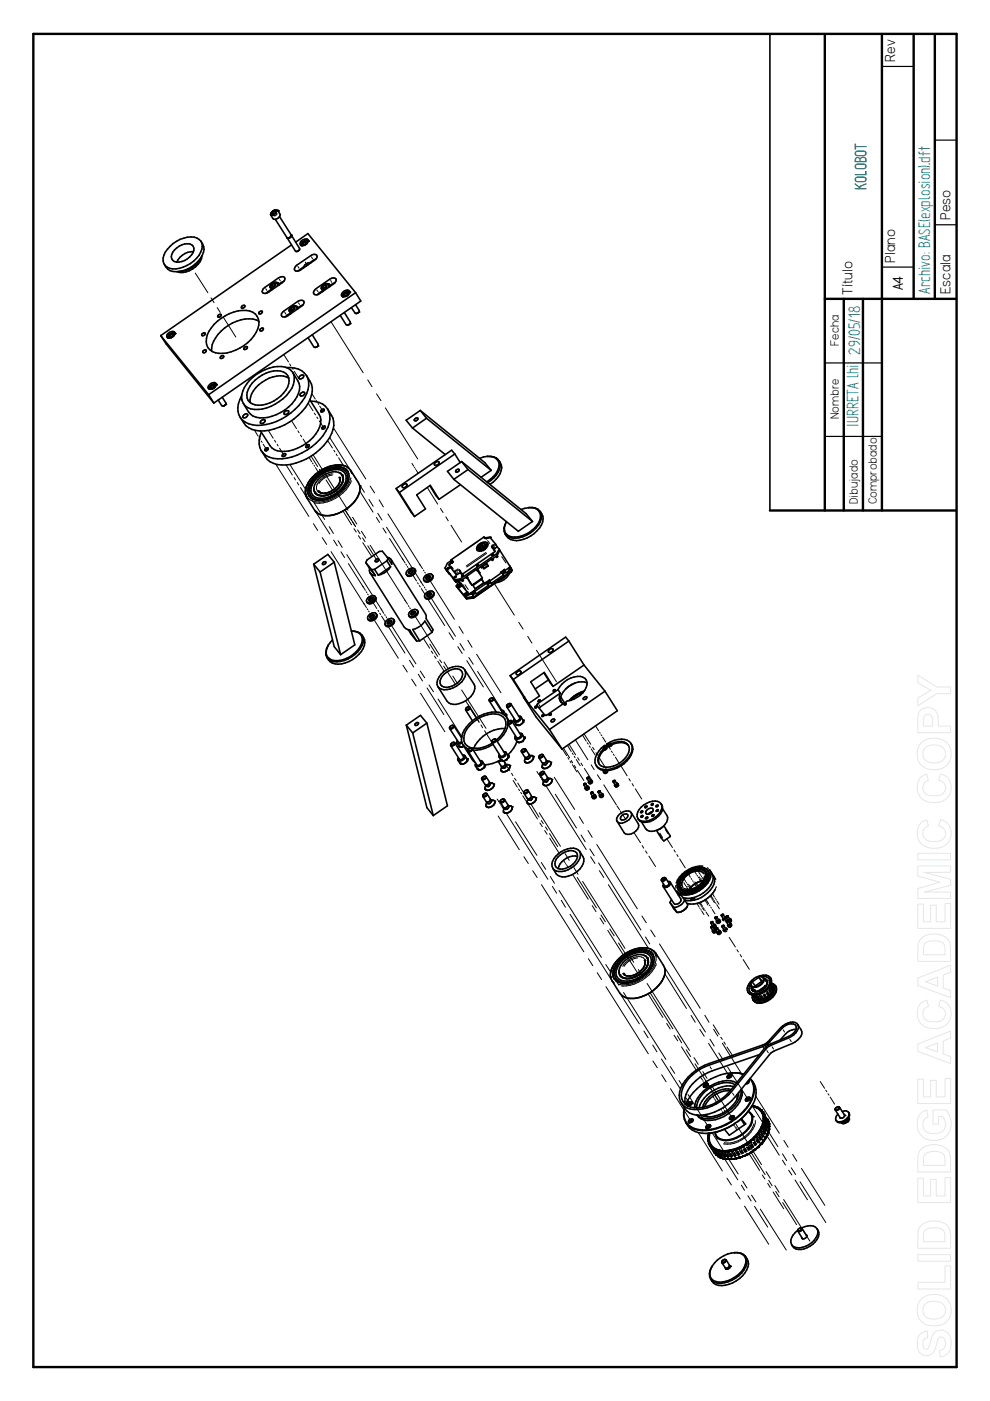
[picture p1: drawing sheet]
<svg xmlns="http://www.w3.org/2000/svg" width="210mm" height="297mm" viewBox="0 0 210 297" stroke-linecap="round" stroke-linejoin="round" font-family="sans-serif">
<defs><g id="words">
<g font-size="4" fill="#008080">
<text x="183.7" y="40.2" transform="rotate(-90 183.7 40.2)">KOLOBOT</text>
<text x="197.2" y="62.3" transform="rotate(-90 197.2 62.3)">Archivo: BASE(explosion).dft</text>
<text x="182.4" y="75.2" transform="rotate(-90 182.4 75.2)">29/05/18</text>
<text x="182" y="90.5" transform="rotate(-90 182 90.5)">IURRETA lhi</text>
</g>
<g font-size="3.5">
<text x="189.8" y="13.1" transform="rotate(-90 189.8 13.1)">Rev</text>
<text x="201.5" y="46.6" transform="rotate(-90 201.5 46.6)">Peso</text>
<text x="189.8" y="55.7" transform="rotate(-90 189.8 55.7)">Plano</text>
<text x="180.8" y="62.5" transform="rotate(-90 180.8 62.5)">Título</text>
<text x="201.5" y="62.3" transform="rotate(-90 201.5 62.3)">Escala</text>
</g>
<text font-size="3.4" x="191.4" y="61.6" transform="rotate(-90 191.4 61.6)">A4</text>
<g font-size="2.9">
<text x="177.9" y="73.3" transform="rotate(-90 177.9 73.3)">Fecha</text>
<text x="177.9" y="88.9" transform="rotate(-90 177.9 88.9)">Nombre</text>
<text x="181.9" y="106.9" transform="rotate(-90 181.9 106.9)">Dibujado</text>
<text x="185.9" y="106.9" transform="rotate(-90 185.9 106.9)">Comprobado</text>
</g>
</g></defs>
<path d="M7.1 7.2h195.7v282.6h-195.7zM174.9 7.3v100.9M187 7.3v100.9M193.7 7.3v56.1M198.2 7.3v56.1M174.9 63.4h27.8M178.9 63.4v44.8M183 63.4v44.8M163.2 108.2h39.5" fill="none" stroke="#000" stroke-width=".51"/>
<path d="M187.1 14.1h6.6M198.2 29.7h4.5M187.1 56.6h6.6M198.2 47.7h4.5M174.9 77h12.1M174.9 92.5h12.1" fill="none" stroke="#000" stroke-width=".25"/>
<g fill="none" stroke="#000" stroke-width=".34">
<path d="M163.2 7.3v100.9M36.1 52.2a5.8 5.8 0 0 1 5.7-1.7 1.96 1.96 0 0 1 .7 3 6.5 6.5 0 0 1-6.6 3.4 2.1 2.1 0 0 1-.8-3.4zM37 53a3.3 3.3 0 0 1 3.7-1.1 1.62 1.62 0 0 1-.5 2.6 3.3 3.3 0 0 1-3.2 .9 1.46 1.46 0 0 1 0-2.4zM41 53.3a3.8 3.8 0 0 0-3.5 2.3M42.6 51.2a2.73 2.73 0 0 1-.1 3.6 6.3 6.3 0 0 1-6.4 2.6l-.5-.3-.8-1M42.8 54.4a5.4 5.4 0 0 1-5.1 3.2M42.8 54.3a4.4 4.4 0 0 1-5.2 3.3M57.4 45.7l.5 .6 .4 .2M57.4 45.2v.4M57.6 45l-.1 .2M57.8 45.1l.2 .4 .4-.3M58.2 44.8l.3 .1v.3l-.4 .3h-.4l.1-.4"/>
<path d="M58.2 44.8l-.4 .3M58.2 44.8l.2 .4M58.4 45.2h.1M58.5 59.8l-.8 .3-.3 .4M58.5 59.9h.1M58.7 44.6h-.5l-.6 .3M58.7 44.6h.1M58.9 44.7l.5 .7-.1 .5M59.3 45.9l-1 .6M59.3 45.9l2.4 3.9a.6 .6 0 0 1-.2 .5 .6 .6 0 0 1-.7 .1l-2.4-3.9M60.2 59.6l-1.2 .7M61.8 51.9l-27.7 19.3"/>
<path d="M62.7 56.5l3.2-2.3a.82 .82 0 0 1 1.3 .1v.3l-.5 .6-2.9 2a.85 .85 0 0 1-1.4-.1zM62.7 51.3l2.6-1.8 10.1 12.5M63.2 53.2l-.3 .1M63.5 53l-.3 .2M63.5 53v-.3l-1.7-2.8a.59 .59 0 0 1-.9 .5l1.7 2.8 .2 .1 .4-.1M63.5 52.9v.1M63.9 51a1.03 1.03 0 0 1 1.5 0 1.15 1.15 0 0 1-1.7 .9v-.6zM64 51.6l-.1 .5M64.1 51.4l-.1 .2M64.3 51.6l-.1 .3 .4 .1 .4-.3M64.3 51.6l.2 .3 .4-.3M64.4 56.6l-1.2 .8"/>
<path d="M64.7 51.3l-.4 .3M64.7 51.3l.2 .3M64.7 51.3h.4l-.1 .4M64.9 51.6l.1 .1M65.2 51h-.5l-.5 .3M65.4 56.1l-.5 .4M66 55.7a1.42 1.42 0 0 0-1.7 1.1M67 54.9l-1.3 .8M71 59.9l-1.1 .7M34.1 71.2l10.1 12.5M34.1 71.2l1.1 1.7 10.1 12.6M35.6 71.5v.2"/>
<path d="M35.7 71.2l-.1 .2M35.7 70.6a.97 .97 0 0 1 1.4 0 1.15 1.15 0 0 1-1.7 .9v-.6zM36 71.2l-.1 .3 .4 .1 .4-.3M36 71.2l.2 .3 .4-.3M36.4 70.9l-.4 .3M36.4 70.9l.2 .3M36.4 70.9h.4l-.1 .4M36.6 71.2l.1 .1M36.8 70.6l-.6 .1-.5 .5M36.9 70.6h.1M42.9 70.7l.4-.1h.2a.48 .48 0 0 1-.2 .5 .48 .48 0 0 1-.5 0zM43.1 74.4l.2-.2h.4a.48 .48 0 0 1-.2 .5 .48 .48 0 0 1-.5 0z"/>
<path d="M45.4 68.8a8.7 8.7 0 0 1 7.6-2.9 2.65 2.65 0 0 1 1.7 3.8 8.7 8.7 0 0 1-9 5.1 2.6 2.6 0 0 1-1.8-3.8l.4-.7zM46.3 66.8l.4-.2 .2 .1a.48 .48 0 0 1-.2 .5 .48 .48 0 0 1-.5 0zM46.8 75.6l.6-.1a.48 .48 0 0 1-.2 .4 .48 .48 0 0 1-.5 0zM51.3 64.9l.5-.2 .1 .3a.55 .55 0 0 1-.7 .3zM51.8 73.6l.5-.1 .2 .1a.5 .5 0 0 1-.3 .4 .5 .5 0 0 1-.5 0zM54.9 68.1a6.5 6.5 0 0 0-6.5 .9 7.3 7.3 0 0 0-3.5 4.8v.6M55 66.1l.5-.2 .1 .1a.53 .53 0 0 1-.7 .5zM55.2 69.8l.5-.3 .1 .1a.48 .48 0 0 1-.2 .5 .48 .48 0 0 1-.5 0zM55.8 61.2l3.3-2.3a.88 .88 0 0 1 1.3 .1v.3l-.5 .6-2.9 2a.86 .86 0 0 1-1.4-.1zM57.3 60.5v.4M57.3 61l.3 .5M57.5 61.4v.1"/>
<path d="M57.5 61.3l-1.1 .9M57.7 60.4l-.1 .4h.4l.4-.3M57.7 60.4l.2 .4 .4-.3M58.1 60.1l-.4 .3M58.1 60.1l.2 .4M58.1 60.1l.4 .1-.1 .3M58.3 60.5h.1M58.8 60.1l.3 .4M59.1 60.4h.1M59.9 66.2l3.2-2.3a.85 .85 0 0 1 1.4 .2l-.3 .6-.3 .2-2.9 2.1a.85 .85 0 0 1-1.4-.2zM60.7 77.9a4.5 4.5 0 0 1 4.3 1.7M61.3 65.6v.3"/>
<path d="M61.4 66l.3 .5M61.5 65.4l-.1 .2M61.6 66.5v-.1l-1.1 .8M61.7 65.4l.2 .4 .5-.3M61.7 65.1l-.2 .3M62.1 78.9a3.8 3.8 0 0 1-.8 4.2 8.6 8.6 0 0 1-8.1 3.6l-1.2-.6-.4-.6M62.1 78.9a3.8 3.8 0 0 0-4.1-1.1 8.6 8.6 0 0 0-6.7 5.9l-.1 .7 .4 1.1M62.1 78.9a4.2 4.2 0 0 1 1.2 4.5 8.7 8.7 0 0 1-9 5.1 4.2 4.2 0 0 1-2.7-3M62.1 65.1l.4 .1v.4l-.4 .2h-.4v-.4M62.1 65.1l-.4 .3M62.1 65.1l.3 .4M62.4 65.5h.1"/>
<path d="M62.6 64.9l-.8 .2M62.7 64.9h.1M62.9 65.1l.2 .4M63.1 65.4h.1M63.5 79.8a.66 .66 0 0 1 .9-.2 .64 .64 0 0 1-.3 .6 .64 .64 0 0 1-.7 0zM64.2 64.6l-1.2 .8M65 79.6a4.6 4.6 0 0 1 .3 5.9 11.9 11.9 0 0 1-11.1 5.8 4.3 4.3 0 0 1-3.3-2.8M65 79.6a4.9 4.9 0 0 1-1 5.6 12.3 12.3 0 0 1-9.5 5 3.9 3.9 0 0 1-4-3 5.4 5.4 0 0 1 .7-3.3M65.3 71.6l1.2 2h.4M66.2 71l1.2 2v.4M67 61.2l2.9-2a.86 .86 0 0 1 1.4 .1l-.3 .6-.3 .3-2.9 2a.82 .82 0 0 1-1.3-.1v-.3zM67.4 73.4l-.5 .2"/>
<path d="M68.1 61l.1 .2M68.2 61.3l.3 .5M68.2 60.7v.3M68.4 61.8v-.2l-1.1 .9M68.5 60.7v.3l.4 .1 .4-.3M68.5 60.7l.2 .3 .5-.2M68.5 60.4l-.2 .3M68.9 60.4l-.4 .3M68.9 60.4l.3 .4M68.9 60.4l.4 .1v.3M69.2 60.8h.1M69.4 60.1l-.8 .3"/>
<path d="M69.5 60.2h.1M69.6 60.2v.1M69.7 60.4l.2 .3M69.9 60.7h.1M72.1 66.9l1.3 1.9 .3 .1M72.7 62.5l-.1 .4M72.7 61.9a.89 .89 0 0 1 1.4-.1 1.11 1.11 0 0 1-1.7 .9l.1-.5zM73 62.4v.4h.4l.4-.3M73 62.4l.3 .4 .4-.3M73 66.3l1.3 2-.1 .4-.2 .1M73.4 62.1l-.4 .3M73.4 62.1l.3 .4"/>
<path d="M73.4 62.1l.4 .1v.3M73.7 62.5h.1M73.7 68.9v.1M74 61.9h-.6l-.7 .6M74 68.8l-.3 .1M74.2 68.6l-.2 .2M74.5 65.2l.8 1.2 .3 .1M75.4 64.6l.8 1.2-.1 .4-.2 .2M75.4 62l-31.2 21.7M75.4 62l1.1 1.8-31.2 21.7M75.6 66.5h-.1M75.9 66.4l-.3 .1"/>
<path d="M76.1 66.2l-.2 .2M44.2 83.7l1.1 1.8M44.4 82.4v.1M44.5 82.1l-.1 .3M44.5 81.5a.89 .89 0 0 1 1.3-.1 1.11 1.11 0 0 1-1.6 .9v-.5zM44.6 81.9l-.1 .2M44.8 82l-.1 .4h.4l.4-.3M44.8 82l.2 .4 .4-.3M45.2 81.7l-.4 .3M45.2 81.7l.2 .4M45.2 81.7l.4 .1-.1 .3M45.4 82.1h.2"/>
<path d="M45.7 81.5h-.5l-.6 .4M45.7 81.5h.1M46.3 84.8l.7 1.2h.6M47.1 84.2l.8 1.2-.1 .4M47.6 86l-.3 .1M47.8 85.8l-.2 .2M51.3 84.7v.1M51.6 88.1a.57 .57 0 0 1 .9-.2 .64 .64 0 0 1-.3 .6 .64 .64 0 0 1-.7 0zM53.5 81.2a7 7 0 0 1 6-2.5 2.16 2.16 0 0 1 1.5 3.3 7.1 7.1 0 0 1-6.9 3.8 2.13 2.13 0 0 1-1.4-3.3zM55.3 89.3a.67 .67 0 0 1 .9-.2 .64 .64 0 0 1-.3 .6 .64 .64 0 0 1-.7 0zM56.3 95.2l.2-.2h.4a.48 .48 0 0 1-.3 .5 .48 .48 0 0 1-.5 0zM59.9 96.3l.5-.1 .2 .1a.5 .5 0 0 1-.3 .4 .5 .5 0 0 1-.5 0z"/>
<path d="M60.3 87.4a.66 .66 0 0 1 .9-.2 .67 .67 0 0 1-1 .6zM61.3 80.2a5.3 5.3 0 0 0-5.8 .9 5.5 5.5 0 0 0-2.5 3.7l.1 .6M63.7 83.5a.57 .57 0 0 1 .9-.2 .64 .64 0 0 1-.3 .6 .64 .64 0 0 1-.7 0zM65 94.4l.4-.1 .2 .1a.48 .48 0 0 1-.2 .4 .48 .48 0 0 1-.5 0zM65.7 84.8l1.9 3.1a3.6 3.6 0 0 1-.6 4.1 8.7 8.7 0 0 1-8.2 3.6l-1.2-.7-2.4-3.5M65.9 85a4.2 4.2 0 0 1 3.6 1.7M68.2 86.9l.4-.2 .1 .1a.48 .48 0 0 1-.2 .5 .48 .48 0 0 1-.5 0zM68.4 90.5l.2-.1h.4a.48 .48 0 0 1-.3 .5 .48 .48 0 0 1-.5 0zM69.5 86.7a4.8 4.8 0 0 1 .4 6.1 11.9 11.9 0 0 1-11.1 5.7 4.5 4.5 0 0 1-3.4-2.9M69.5 86.7a4.6 4.6 0 0 1-.5 4.8 12.1 12.1 0 0 1-11.1 5.7 3.5 3.5 0 0 1-2.8-4.7l.3-.9M73.8 100a3.6 3.6 0 0 0-4.5-.5 5.9 5.9 0 0 0-4 4.6l.2 1.1M74.3 99.7l-.8-.7-1.1-.4a6 6 0 0 0-3.7 .8l-1.3 .7-1.5 1.4a3.5 3.5 0 0 0-.9 3.9l.1 .2"/>
<path d="M74.3 99.7l.3 .7M74.3 99.7l1.9 3.2M87.5 90.8l6.9 5.6M88 88.8l.2-.2 .4 .1a.52 .52 0 0 1-.6 .5l-.2-.1zM89.1 87l-3 2.1 1.4 1.7M89.1 87l13.7 11.1 1.3 1.6M89.1 87l1.3 1.7M90.4 88.7l-2.9 2.1M90.4 88.7l13.7 11M92.2 98.2a.51 .51 0 0 1 .5-.3 .51 .51 0 0 1 .4 .3l-.1 .2a.67 .67 0 0 1-.9 .2zM96.4 96.3l-11.7 8.1M96.4 96.3l-.6-.8-11.8 8.1"/>
<path d="M96.4 96.3l1.2 1.8M96.7 99.6l.5-.1 .2 .1a.5 .5 0 0 1-.3 .4 .5 .5 0 0 1-.5 0zM97.9 97.9l-3 2 1.3 1.7M97.9 97.9l13.6 11 1.4 1.7M97.9 97.9l1.3 1.7M99.2 99.6l-3 2M99.2 99.6l13.7 11M103.3 96.8a2 2 0 0 1 2.5 1.9 5 5 0 0 1-2.6 3.5M103.3 96.8l-1.6 .4M103.3 96.8a2.1 2.1 0 0 1 2.7 2.1 5.2 5.2 0 0 1-2.6 3.5M104.1 99.7l-2.1 1.5M105.8 97.7a2.51 2.51 0 0 1-.1 3.3l-1.1 1.2-.7 .5"/>
<path d="M65.1 105.6l.1 .2M65.1 105.6l1.8 2.8M66.4 101.5a7 7 0 0 1 5.9-2.5 2.14 2.14 0 0 1 1.4 3.3 7 7 0 0 1-6.7 3.8 2.14 2.14 0 0 1-1.5-3.3zM66.5 119.6l4.4 17.5 1.3 1.7M66.5 119.6l1.4 1.7M66.6 103.9l.5 .8 .4 .2M66.8 104.4l.7 .6M66.9 101.4a5.8 5.8 0 0 1 5.7-1.9 2 2 0 0 1 .8 3 6.2 6.2 0 0 1-6.7 3.2 2.05 2.05 0 0 1-.7-3zM66.9 101.7a5.6 5.6 0 0 1 5.4-2 1.9 1.9 0 0 1 .8 2.9 5.9 5.9 0 0 1-5.8 3 1.78 1.78 0 0 1-1.2-2.7zM67.5 104.1v.1M68.5 119.2h.6a.48 .48 0 0 1-.2 .4 .48 .48 0 0 1-.5 0zM70.7 104.3a4.3 4.3 0 0 1-3.2 .6"/>
<path d="M70.8 104.3a4.5 4.5 0 0 1-3.3 .7M70.9 119.2l-3 2.1M70.9 119.2l4.3 17.5-3 2.1M70.9 119.2l-1.4-1.7-3 2.1M71.9 100.2l.4 .2M71.9 101.2l.1 .1M72 103.4a4.3 4.3 0 0 1-4.9 1.4 2.09 2.09 0 0 1 .3-3 4.2 4.2 0 0 1 4.8-1.4 1.92 1.92 0 0 1-.3 3l-1.1 .9M72 101.3a2.55 2.55 0 0 1-1.6 2.7 2.58 2.58 0 0 1-2.8 .2M72.5 100.7l.2 1-.1 .6M72.6 100.7l.1 1M72.6 102.2a4.9 4.9 0 0 1-1.9 2.1M72.6 102.3l-.3 .5"/>
<path d="M76.3 103.1a4.1 4.1 0 0 1-.5 2.4 8.1 8.1 0 0 1-3.5 3.1 8.2 8.2 0 0 1-3.4 .7 3.1 3.1 0 0 1-1.8-.7l-.1-.1M77.6 119.3l.8 1.2M77.6 119.3l1.2 1.5M79.7 118.7l.2-.2 .4 .1a.52 .52 0 0 1-.6 .5l-.2-.1zM82 118.9l.8 1.3M82 118.9l-2.6 1.8M82.1 118.1a1.12 1.12 0 0 1 1 1.5l-.8-1.2M82.3 118.4l-.3 .5M82.3 118.4l-1.2-1.5h-.7l-2.6 1.8-.2 .6M82.9 118.6l7.3 11.6 .2 .4-.1 .5 1.5 2.4-.2 .6M84 103.6l.7 .8M84 103.6l3.9 5.9"/>
<path d="M84.7 104.4l3.2 5.1M85.4 102.9a.57 .57 0 0 1 .9-.2 .64 .64 0 0 1-.3 .6 .64 .64 0 0 1-.7 0zM91.1 103l1.3 2.1 .7 .8M93.1 105.9l-1.9-3-2.9 2 1.9 3-2.3 1.6M95.7 118.9l-.8 .5-.5 1M95.7 118.9l.1 .2M95.8 119l-.2 .2v.2M96.2 101.6l13.7 11 3-2M97.6 102.8l-4.5 3.1M101.1 119.8h.4l-.4 .2zM101.3 115.6a1.55 1.55 0 0 1 2.1-.4 1.5 1.5 0 0 1-2.3 1.4l-.1-.3zM101.7 115.5a.6 .6 0 0 1 1.1 .1 .75 .75 0 0 1-.5 .6 .75 .75 0 0 1-.8-.2z"/>
<path d="M101.9 115.7l.5-.1v.1l-.4 .2zM102.3 115.8l-.2 .1M102.7 115.3l.3 .2a.91 .91 0 0 1-.4 1 .91 .91 0 0 1-1.1-.2l.1-.2M102.7 115.3a.7 .7 0 0 1-.2 1 .7 .7 0 0 1-.9-.2M102.9 114.1l-.4-.2-6.8 4.7v.3M103.1 115.6a.98 .98 0 0 1-.5 .9 .98 .98 0 0 1-1 0M103.2 119.5l-.8 .6 .2 .5 .9-.6M103.2 119.5l.3 .5M103.2 119.5l.2 .4M103.4 119.9l.1 .1M103.4 119.9l-.8 .6M103.4 115.3a1.56 1.56 0 0 0-2.2 1.4"/>
<path d="M103.8 113.9l-1 .1M103.9 114l1.5 1.9M103.9 114l-.8 .1M104.2 118.6l.2 .2M104.4 117.5h.2v.2l-.3 .1zM104.4 118.8l-.2-.3-2 1.4 .2 .3-.2 .2M104.4 116l.2 .2M104.6 116.2l.3 .6v.2l-6.8 4.7h-.2l-.4-.2-.8 .3-1.4-2-.1-.1 .4-.3M105.2 117.9l.1 .3M105.3 117.4l-7.7 5.4M105.3 117.4l.2 .3M105.3 118.2l-.1-.3-.7 .5 .1 .2-.2 .2"/>
<path d="M105.4 115.9l.4 .5M105.4 115.9l-.6 .6M105.5 117.7v.3l-.2 .2M105.8 116.4l-.5 1M105.8 116.4l.2 .3M106 116.7l-.5 1M106 116.7l2.1 3.3M110.4 108a3.2 3.2 0 0 1 3.9 .5 2.89 2.89 0 0 1-.9 3.4 5.4 5.4 0 0 1-5.5 1.7 2.03 2.03 0 0 1-.5-3 2.95 2.95 0 0 0-.3 2.6M112.1 107.6a2.07 2.07 0 0 1 2.3 .7 2.07 2.07 0 0 1 .2 2.3 6 6 0 0 1-6.6 3.3l-.9-.7M114.6 108.5a2.8 2.8 0 0 1-.7 4 5.6 5.6 0 0 1-5.7 1.9l-.4-.3-.7-.9M67.9 121.3l4.3 17.5M69.6 136.8a2.74 2.74 0 0 0-.3 2.6"/>
<path d="M74.5 133.8h.6M75.1 133.8a1.86 1.86 0 0 1 1.4 3.1 6 6 0 0 1-5.8 3.1 1.77 1.77 0 0 1-1.4-2.5l.3-.6 .9-1.2M75.2 133.8a1.93 1.93 0 0 1 1.6 3.1 6 6 0 0 1-6.6 3.2l-.9-.7M76.8 134.7a2.64 2.64 0 0 1-.2 3.4 6.2 6.2 0 0 1-5.6 2.6 2.18 2.18 0 0 1-1.7-1.3M78.2 127a.63 .63 0 0 1 .9-.2 .55 .55 0 0 1-.3 .6 .55 .55 0 0 1-.6-.2zM78.4 120.5a1.14 1.14 0 0 0 1.2 1.5M78.4 120.5l1.2 1.5M78.4 130.7a.63 .63 0 0 1 .9-.3 .55 .55 0 0 1-.3 .6 .55 .55 0 0 1-.6-.1zM78.5 121.5l7.2 11.5 .7 .5 .5 .1 1.4 2.3M78.8 120.8l.8 1.2M79.1 126.9a.67 .67 0 0 0-.8 .5M79.4 130.5a.67 .67 0 0 0-.9 .6"/>
<path d="M79.4 120.7l.8 1.3M79.4 120.7l-.6 .1M79.5 126.5l.2 .2a1.2 1.2 0 0 1-1.8 1.1l-.1-.2M79.5 126.5a1.2 1.2 0 0 1-1.7 1.1M79.5 126.5a1.2 1.2 0 0 0-1.7 1.1M79.8 130.1l.1 .2a1.13 1.13 0 0 1-.6 1.2 1.13 1.13 0 0 1-1.3-.2M79.8 130.1a1.2 1.2 0 0 1-1.8 1.2M79.8 130.1a1.2 1.2 0 0 0-1.8 1.2M82.3 131.7l.3-.2 .4 .1a.57 .57 0 0 1-.3 .6 .57 .57 0 0 1-.6-.1zM82.8 120.2a3.9 3.9 0 0 1-2.6 1.8M82.8 120.2l-2.6 1.8M83.1 131.7a.67 .67 0 0 0-.9 .6"/>
<path d="M83.5 131.3a.98 .98 0 0 1-.8 1.5 .68 .68 0 0 1-1-.3M83.5 131.3a1.19 1.19 0 0 1-.6 1.2 1.19 1.19 0 0 1-1.2 0M83.5 131.3a1.19 1.19 0 0 0-1.3 0 1.19 1.19 0 0 0-.5 1.2M86.6 133.5l1.7 2.4M86.8 121l.3-.1h.4a.57 .57 0 0 1-.3 .6 .57 .57 0 0 1-.6-.1zM87.3 129.7l.3-.1 .5 .1a.55 .55 0 0 1-.3 .6 .55 .55 0 0 1-.7-.1zM87.5 121.1a.67 .67 0 0 0-.8 .5M88 120.7a.98 .98 0 0 1-.8 1.4 .68 .68 0 0 1-1.1-.3M88 120.7a1.19 1.19 0 0 1-.6 1.1 1.19 1.19 0 0 1-1.3 0M88 120.7a1.21 1.21 0 0 0-1.9 1.1M88.1 129.8a.74 .74 0 0 0-.9 .5M88.5 129.4a1.12 1.12 0 0 1-.4 1.3 1.12 1.12 0 0 1-1.3 .1l-.1-.3"/>
<path d="M88.5 129.4a1.17 1.17 0 0 1-.6 1.1 1.17 1.17 0 0 1-1.2 0M88.5 129.4a1.2 1.2 0 0 0-1.8 1.1M89 135.9h-.7M90.5 122.2l.3-.1 .4 .1a.55 .55 0 0 1-.3 .5 .55 .55 0 0 1-.6-.1zM90.6 126.1a.63 .63 0 0 1 .8-.3 .55 .55 0 0 1-.3 .6 .55 .55 0 0 1-.6-.1zM91.2 122.3a.74 .74 0 0 0-.8 .5M91.4 125.9a.65 .65 0 0 0-.8 .5M91.6 134.1l-1.5-2.4a3.9 3.9 0 0 1-2.6 1.8l1.5 2.4M91.6 134.1l-2.6 1.8M91.7 121.9a1.12 1.12 0 0 1-.4 1.2 1.12 1.12 0 0 1-1.3 .1l-.1-.2M91.7 121.9a1.2 1.2 0 0 1-1.8 1.1M91.7 121.9a1.2 1.2 0 0 0-1.8 1.1"/>
<path d="M91.9 125.5l.1 .2a1.17 1.17 0 0 1-.5 1.1 1.17 1.17 0 0 1-1.3 0l-.1-.1M91.9 125.5a1.2 1.2 0 0 1-1.8 1.2M91.9 125.5a1.2 1.2 0 0 0-1.8 1.2M94.4 120.4l2 2.5M94.4 120.4l2.3 3.1M94.9 120.4h.4l-.4 .3zM96.4 122.9l.1 .3M96.4 122.2h.3l-.3 .3zM96.5 123.2l.2 .3M96.8 124.2l2.1 2.8M96.8 124.2l.3 .4M96.8 124.2l.1 .2"/>
<path d="M97.1 124.6l.1 .1M97.2 124.7l1.2 1.6-.1-.2M97.2 124.7l.8-.5 1 1.3M97.2 124.1l.3-.1-.2 .2zM97.2 123.1l.4 .6M97.3 123.2l-.5 1M97.3 123.1l-.6 .4M97.6 122.8l-1.2 .1M97.6 123.6l-.8 .6M97.6 122.8l.1 .2M97.6 123.7l.3 .4-.8 .5M97.7 123l-1.2 .2"/>
<path d="M97.7 123l.1-.1 .2 .3M97.8 123l.2 .2M98 122l.1-.1 .2 .2-.4 .1zM98.3 126.1l.3 .3M98.3 126.1l.7-.7 .4 .4-.8 .6M98.6 126.4v.2M98.6 126.6l.2 .1M98.7 125.9l.3-.1-.2 .3zM98.8 122.4l.2 .2M98.8 126.7l.1 .3M99 122.6l-.2-.2-.7 .4 .2 .3-.3 .1M99.1 122.5l1 1.6"/>
<path d="M100 126.6l.2 .2M100 126.6l-1.2 .1M100.2 126.8l-1.3 .2M100.2 126.1l.2 .2M100.4 125.5l.1 .2-.3 .1zM100.4 126.3l-.4-.4-1.4 .7M100.4 126.3l-.4 .3M100.5 126.7l-.3 .1M100.5 126.7l-.4 .1M100.8 125.7l-.6 .4M100.8 125.7l-.3-.4 .1-.1-.9 .6h.2l.3 .3M101 120.7l-2 1.5 .2 .3-.2 .1"/>
<path d="M101 120.7l.2 .3M101.3 121l1 1.5-2.2 1.6M101.4 120.9l.4 .5-.2 .2M101.9 122.8l.1 .1-1.5 1v-.1M102 120.2l.2 .2M102.1 122.7l.5 .9-1.8 1.3-.6-.9M102.1 122.7l.5 .9-1.8 1.2M102.2 120.4l-.2-.3-.7 .5 .1 .3-.2 .1-.2-.3M103.4 123.5l.3-.1-.2 .2zM103.5 123.9v.2M103.5 124.1l-2.5 1.8-.2-.2M103.5 124.1l-.2-.4h-.3l-2.4 1.8"/>
<path d="M104.1 123.5l-.6 .4M104.1 123.5l-.4-.4 .1-.1-.9 .6 .2-.1 .4 .4M106.6 121.2l.2-.1 .1 .2-.2 .1zM106.6 121.7l.2 .2M106.8 121.9l-2.7 1.8v-.2M106.8 121.9l-.4-.4h-.2l-2.4 1.8M107.2 121.3l-.6 .4M107.2 121.3l-.3-.4 .1-.2-.9 .7 .2-.1 .3 .4M107.4 122l-1.6 1.1M107.7 121.2l.2 .3M107.7 121.2l-.4 .3-.1-.2M107.9 121.5l-7.7 5.3"/>
<path d="M108.1 121.5a3.8 3.8 0 0 1-3 2.1M108.1 120l-.2 .4-.9 .7M108.1 120l.1 .2M108.2 120.2l.2 .2-.5 1.1M108.2 120.2l-.5 1M108.3 121.3l-7.8 5.4M108.3 120.5l.2 .4-.2 .4M108.5 121.1l-.2 .2M116.4 137.8a.53 .53 0 0 1 .9 0 .56 .56 0 0 1-.4 .5 .56 .56 0 0 1-.7-.3zM120.6 135.9l-11.8 8.1M120.6 135.9l-.7-.8-11.7 8.1M120.6 135.9l3.2 5.1"/>
<path d="M86.1 153.7l4.4 17.5 1.4 1.7M86.1 153.7l1.4 1.7M87.5 155.4l4.4 17.5M88.1 153.4l.2-.2 .4 .1a.51 .51 0 0 1-.7 .4v-.2zM90.5 153.3l-3 2.1M90.5 153.3l4.4 17.5-3 2.1M90.5 153.3l-1.3-1.6-3.1 2M94.2 142.9a3.4 3.4 0 0 1 3.3-1 1.46 1.46 0 0 1-.1 2.5 3.4 3.4 0 0 1-3.7 1.1 1.66 1.66 0 0 1 .5-2.6zM95.3 154.5l1.9 2.8 .2 .2 .5-.2M95.4 154.2l-.1 .3M95.4 154.1v.1M95.6 157.8v.2a.55 .55 0 0 0 .8-.3v-.2a.52 .52 0 0 0-.6 0 .52 .52 0 0 0-.3 .6"/>
<path d="M95.9 153.8h.1M96 153.8l.3 .2a.67 .67 0 0 1-1 .5M96 153.8l.1 .2a.55 .55 0 0 1-.7 .3v-.1M96 153.8l-.5 .2-.1 .2M96.1 157.4h.3l.1 .2a.63 .63 0 0 1-1 .5M96.2 153.9l1.7 2.6M96.4 157.5l1.9 2.9a.59 .59 0 0 1-.9 .6l-1.9-2.9M96.9 157.6l.4 .6M96.9 157v.6M97.4 158.3h.1M98 157.5a.89 .89 0 0 1-1.1 .1M98.2 157.9l1.9 3.1 .7 .7"/>
<path d="M98.2 157.9l.3 .4 .9 .6M98.3 158.2l-.8 .2M98.5 142l2 3.1a2.63 2.63 0 0 1-1.2 3.1 4.4 4.4 0 0 1-3.8 1l-.7-.5-2-3.1M98.5 142a2.61 2.61 0 0 0-3.2-.3 4 4 0 0 0-2.6 3.5l.1 .4M98.5 142a2.46 2.46 0 0 1-1.1 3 4 4 0 0 1-4.2 .9l-.4-.3M98.7 150.5l1.5 2.3M98.8 150.2l-.1 .3M99.3 149.8h.1M99.3 159v.3M99.3 158.9v.1M99.4 149.8l.3 .3a.63 .63 0 0 1-1 .4M99.4 149.8l.1 .2a.57 .57 0 0 1-.6 .5l-.1-.3"/>
<path d="M99.4 149.8l-.6 .4M99.6 150l1.4 2.2M99.8 158.6h.1M99.9 158.6l.3 .2a.58 .58 0 0 1-.9 .5M99.9 158.6l.1 .1a.48 .48 0 0 1-.2 .5 .48 .48 0 0 1-.5 0v-.2M99.9 158.6l-.6 .4M100.2 158.7l1.8 2.9a.61 .61 0 0 1-.9 .6l-1.8-2.9M100.2 152.8a5.1 5.1 0 0 0-2.3 4.6l.3 .5M100.2 152.8a6.8 6.8 0 0 1 6.2-1.6 2.05 2.05 0 0 1 1.3 1.9M103.8 148.3v.3M103.8 148.6l1.4 2.4M103.8 148.2v.1"/>
<path d="M104.3 147.9h.1M104.3 157v.3a.48 .48 0 0 0 .7-.5 .54 .54 0 0 0-.5 .1 .54 .54 0 0 0-.2 .5M104.4 147.9l.3 .3a.63 .63 0 0 1-.9 .4M104.4 147.9l.1 .1a.48 .48 0 0 1-.2 .5 .48 .48 0 0 1-.5 0v-.2M104.4 147.9l-.6 .4M104.6 157.8a7.5 7.5 0 0 1-4.2 1.3M104.6 148.1l1.9 2.8v.4M104.9 156.7l.3 .2M105.2 156.8l1.8 2.9a.65 .65 0 0 1-.9 .6l-1.8-2.9M105.2 156.9a.63 .63 0 0 1-.9 .5M105.2 156.9a4.6 4.6 0 0 0 2-3.9 2.49 2.49 0 0 0-3-1.6 7.3 7.3 0 0 0-5.8 4.5 2.12 2.12 0 0 0 2.6 2.8 7 7 0 0 0 3.4-1.1M105.9 159.9l-.1 .6"/>
<path d="M106.3 150.6l.5 .2-.1 .6M106.8 150.8l.4 .6M106.8 159.4l.5 .1a.96 .96 0 0 1-.4 1 .96 .96 0 0 1-1.1 0M107.1 154.5a7.2 7.2 0 0 0-6.6 4.2M107.2 151.5v.3M107.3 159.5l.4 .7M107.4 152.1l.6 .8M107.5 149.5l-.1 .3M107.6 149.3h.6a.48 .48 0 0 1-.2 .4 .48 .48 0 0 1-.5 0zM107.7 153.2v.2M107.7 153.6a6 6 0 0 1-2.3 3.6M107.8 153l.5-.2 .2 .3a.55 .55 0 0 1-.8 .3z"/>
<path d="M108 149.2l.4 .1a.67 .67 0 0 1-1 .5M108.2 143.2l.6 .8M108.2 143.2l3.2 5.1M108.2 152.8l.4 .2a.63 .63 0 0 1-.9 .4M108.3 149.3l1.9 2.9a.61 .61 0 0 1-.9 .5l-1.9-2.9M108.5 152.9l1.9 2.9a.59 .59 0 0 1-.9 .6l-1.8-3M108.8 144l3.3 5.2 2.3-1.6-1.9-3 2.9-2 1.9 2.9M109 152.9l.4 .7M109.1 152.4l-.1 .5M109.2 156.6l.4 .6M109.3 156l-.1 .6M109.6 153.7l.3 .1"/>
<path d="M109.6 142.5a.51 .51 0 0 1 .4-.3 .51 .51 0 0 1 .5 .3 .7 .7 0 0 1-1 .4zM109.6 157.2a7 7 0 0 1-1.9 2.9M109.9 151.8l.5 .2a.98 .98 0 0 1-.4 .9 .98 .98 0 0 1-1 0M110.2 155.4l.5 .2M110.5 152l.4 .6M110.6 159.1v.3M110.6 159.4l.8 1.2M110.6 159v.1M110.7 155.6a1.02 1.02 0 0 1-1.5 1M110.7 157.2l-.5 .2-.5-.1M110.7 155.6l.4 .7M110.9 152.7l.1 .1"/>
<path d="M111 152.9l-.3 .5-.7 .4M111.1 158.7h.1M111.2 156.6l-.5 .6M111.2 158.7l.3 .3a.63 .63 0 0 1-.9 .4M111.2 158.7l.1 .1a.48 .48 0 0 1-.2 .5 .48 .48 0 0 1-.5 0v-.2M111.2 158.7l-.6 .4M111.2 156.4v.1M111.5 158.9l.7 1.2M113.4 149.9l.4-.1-.1 .3h-.3zM114.1 149.1l4.2-2.9a4.8 4.8 0 0 1 5.3-2.6 1.71 1.71 0 0 1 .4 2.7 5.7 5.7 0 0 1-3.7 2.3l-4.5 3.1-.3-.1-1.6-2zM114.1 148.6l.5-.1-.2 .2h-.3zM114.9 160l.3 .1a.67 .67 0 0 1-.9 .5"/>
<path d="M115 151.6h.3v.2l-.4 .1zM115.3 142.7l2 2.8M116.2 144.2l-2.7 1.9M116.5 154.7l-5.5-6.9 2.6 4.2 5.6 6.8M116.5 154.7l2.7 4.1M116.6 151.3h.3v.2l-.5 .1zM117 152.6l.4-.2 .2 .1a.5 .5 0 0 1-.2 .5 .5 .5 0 0 1-.6 0zM117.3 146.4l.4-.1-.3 .3zM118.3 146.2l.5 .8M118.8 147a1.58 1.58 0 0 0 .6 2.2M118.8 147l-4.2 2.9-.3 .3M118.8 148.5l.4 .6"/>
<path d="M118.9 147.7l.8 1.3M119.6 149.3l.5-.2-.2 .3h-.3zM123.6 146.8a6.5 6.5 0 0 0-2.5 1.7M123.8 146.6a7.9 7.9 0 0 0-3.1 1.9M123.8 147.9l.2-.2 .4 .1a.5 .5 0 0 1-.2 .4 .5 .5 0 0 1-.5 0zM123.8 141l4.5 5.5M123.8 141l-6.5 4.5M123.9 146.5a6.7 6.7 0 0 0-3.3 2.1M124.5 144.8a4.5 4.5 0 0 0-5.7 3.6l.1 .4M127.8 158.9l.2 .2M128 159.1a2.88 2.88 0 0 0-1 2.9M128 158.4h.1l.2 .1-.3 .2z"/>
<path d="M128.2 158.6l-.1 .1M128.3 146.5l-11.8 8.2M128.3 146.5l2.6 4.2-11.7 8.1M128.5 158.2l.2 .4-.7 .5M129 157.8l.4-.2-.2 .3zM129.3 157.8l-.1 .1M129.7 157.6a2.83 2.83 0 0 1 3.5 .3 2.72 2.72 0 0 1-1.1 3.3 4.6 4.6 0 0 1-4.6 1.2 1.64 1.64 0 0 1-.5-2.3l.8-1.2M129.7 157.6a.6 .6 0 0 1-1 .3 4.2 4.2 0 0 1 4.8-.6 2.47 2.47 0 0 1-.2 3.3 5.8 5.8 0 0 1-6.2 2.3 1.98 1.98 0 0 1-.5-3l.4-.7 1.1-1.1 .5 .1a.72 .72 0 0 1-.8 .7M129.7 157.6l.1 .3M129.8 157.9a.6 .6 0 0 1-.5 .4 .6 .6 0 0 1-.6-.3M129.8 157.9a2.87 2.87 0 0 1 3.5 .2M133.8 157.6a2.42 2.42 0 0 1-.4 3.1 6.7 6.7 0 0 1-4.8 2.7"/>
<path d="M97.1 161.2l.4 .6M97.2 160.6l-.1 .6M97.7 162h.1M98 160.1l.6 .1M98.6 160.2a1.01 1.01 0 0 1-1.5 1M98.6 160.2l.4 .7M98.9 161.4l-.2 .3-.5 .3h-.4M99.1 160.9l-.1 .5M100.8 162.4l.4 .7M100.9 161.8l-.1 .6M101.3 163.1l.1 .1M101.8 161.3l.5 .1"/>
<path d="M102.2 164.9v.4M102.3 161.4a.98 .98 0 0 1-.5 1 .98 .98 0 0 1-1 0M102.3 161.4l.4 .7M102.3 164.8l.5-.2 .2 .2a.55 .55 0 0 1-.8 .3zM102.4 168.6v.3M102.5 168.4l.2-.2 .5 .1a.53 .53 0 0 1-.8 .5zM102.5 162.8l-.6 .4h-.5M102.7 164.6h.1M102.8 164.6l.3 .2a.67 .67 0 0 1-.9 .5M102.9 167.4l.2 .1h.7M102.9 168.2h.3l.1 .2a.63 .63 0 0 1-.9 .5M103 166.4v.2"/>
<path d="M103 166.6l-.2 .5 .1 .2 .2 .2h.7M103 164.7l.8 1.1a.61 .61 0 0 1-1 .5l-.6-1M103.2 170l.1 .3M103.2 170.2l-.2 .5 .1 .3 .5 .2M103.3 168.3l.7 1.1a.59 .59 0 0 1-.9 .6l-.7-1.1M103.8 165.9l.1 .2a.59 .59 0 0 1-.2 .5 .59 .59 0 0 1-.7 .1M103.9 166a.62 .62 0 0 1 .8 .4 1.45 1.45 0 0 1-.9 1.1M104 169.5l.1 .2a.59 .59 0 0 1-.2 .6 .59 .59 0 0 1-.6 0M104.1 169.6a.58 .58 0 0 1 .6 .1 .58 .58 0 0 1 .2 .6 1.48 1.48 0 0 1-1.3 .9M104.6 166.2a1 1 0 0 1-.8 1.3M104.9 169.9a1.21 1.21 0 0 1-1.3 1.3M105.8 160.5l.4 .6"/>
<path d="M106.1 169.8v.3M106.1 170.1l.8 1.2M106.1 169.7v.1M106.2 161.1l-.4 .2M106.2 161.1a7.9 7.9 0 0 1-3.5 1.1l-.1 .6M106.3 161.2l-.7 .2 .7 1a.6 .6 0 0 0 .6 0 .6 .6 0 0 0 .2-.6l-.3-.5M106.3 162.5l.1 .2M106.4 162.6l-.2 .5 .1 .3 .5 .2M106.4 161.3h.4M106.6 169.4h.1M106.7 169.4l.3 .2a.63 .63 0 0 1-.9 .5M106.7 169.4l.1 .1a.48 .48 0 0 1-.2 .4 .48 .48 0 0 1-.5 .1v-.2"/>
<path d="M106.7 169.4l-.5 .2-.1 .2M106.8 172.2l.5 .2M106.9 171.3l-.1 .9M107 169.5l.7 1.3M107.1 162l.2 .1a.57 .57 0 0 1-.2 .6 .57 .57 0 0 1-.7 0l.1 .1M107.3 162.1a.59 .59 0 0 1 .6 .1 .59 .59 0 0 1 .1 .6 1.47 1.47 0 0 1-1.2 .8M107.3 161.2l-.5 .1M107.7 170.8a.77 .77 0 0 1-.8 .5M107.7 170.8l.2 .3-.1 .2a.62 .62 0 0 1-.8 .2M107.7 160.6l-.4 .5M107.7 160.3h.1M107.8 170.8h.5a.6 .6 0 0 1 .1 1.1l-.4 .3"/>
<path d="M107.8 160.4l-.1 .2M108 172.2l-.7 .2M108 162.8a1.48 1.48 0 0 1-1.2 .8M108.1 162.3v.2M108.6 171.1a.99 .99 0 0 1-.6 1.1M111.1 168.2l.7 1a.57 .57 0 0 0 .9-.3M111.4 160.6v.2M111.4 160.7l-.1 .8a.98 .98 0 0 0 1.2 0M111.7 167.5l.3 .2a.67 .67 0 0 1-.9 .5M111.7 167.5l-.4 .2-.2 .5M111.7 167.5l.1 .1a.48 .48 0 0 1-.2 .4 .48 .48 0 0 1-.5 .1v-.3M112 167.6l.7 1.3"/>
<path d="M112.2 160.1a.77 .77 0 0 1-.8 .5M112.2 160.1l.2 .3-.1 .2a.62 .62 0 0 1-.8 .2M112.3 160.2h.5l.2 .1a.85 .85 0 0 1-.5 1.2M112.5 161.5a.9 .9 0 0 1-1.2 0M112.7 168.9l.2 .3a.64 .64 0 0 1-.9 .4M112.8 168.9h.5l.2 .2a1.16 1.16 0 0 1-.5 1.1 1.16 1.16 0 0 1-1.2 .1l-.1-.3 .2-.6M112.9 161.2l-.4 .3M113.1 160.4l-.1 .5M113.6 169.2a1.2 1.2 0 0 1-1.8 1.1M114.3 160.6l.6 1.1a.63 .63 0 0 0 1-.4M114.3 160.3v.3M114.4 160.1l.5-.1 .2 .2a.55 .55 0 0 1-.8 .3z"/>
<path d="M114.5 163.9v.3M115 163.6h.1M115.1 161.8v.2M115.1 163.6l.3 .2a.63 .63 0 0 1-.9 .4M115.1 163.6l.2 .3-.4 .3h-.2l-.2-.3M115.1 163.6l-.6 .3M115.1 162l-.2 .5 .1 .2a1.2 1.2 0 0 0 1.8-.6M115.1 160.1l.8 1.2M115.3 165.6l-.2 .5 .1 .3 .5 .2M115.4 163.7l.7 1.1a.61 .61 0 0 1-1 .5l-.6-1.1M115.9 161.3l.1 .1a.59 .59 0 0 1-.2 .6 .59 .59 0 0 1-.7 0M116 161.4h.5l.2 .2 .1 .5"/>
<path d="M116.1 164.9a.49 .49 0 0 1-.1 .8 .49 .49 0 0 1-.7-.3M116.2 165a.69 .69 0 0 1 .9 .4 1.4 1.4 0 0 1-1.4 1.2M116.8 161.6v.6M116.8 162.2a1.3 1.3 0 0 1-1.8 .6M117 165.3a1.16 1.16 0 0 1-1.3 1.3M123.8 166.4l.4 .6 .3-.1M123.8 166.3v.1M123.8 166.2l.3-.1v.2h-.3zM124 166.1h.1M124.1 166.9l-.1 .3M124.1 166.1l-.1 .3h-.2M124.2 166.1l.3 .7"/>
<path d="M124.2 167h.3M124.5 166.7l.3 .1a.47 .47 0 0 1-.8 .4M124.5 165.1l.5 .7M124.5 165v.1M124.5 166.8l.1 .1M124.5 166.9v.1M124.6 166.9l-.4 .2M124.6 166.8l-.1 .2M124.7 166.7l.2 .3a.43 .43 0 0 1-.2 .4 .43 .43 0 0 1-.5 0l-.2-.2M124.8 165.6v.3M124.8 164.8l-.3 .2v-.1l.3-.1M124.8 164.8v.2l-.3 .1"/>
<path d="M124.8 164.8l.5 .7M125 165.8h-.1h.1M125.2 165.3l.2 .1-.1 .3-.2 .2h-.3M125.2 165.7l-.2 .1M125.3 168.2l.3 .7 .4-.2M125.3 165.5l-.3 .3M125.3 168.1v.1M125.3 165.5l-.1 .2M125.3 168.1l.3-.1-.2 .2zM125.4 165.4l.2 .3a.46 .46 0 0 1-.7 .4l-.1-.2M125.5 167.9l.1 .1M125.6 168.7l-.1 .3"/>
<path d="M125.6 168l-.1 .2h-.2M125.6 168l.4 .6M125.9 168.5l.3 .1a.47 .47 0 0 1-.7 .4M126 168.6l.1 .1M126 168.6l-.1 .3M126 168.7l-.1 .2M126.1 168.7l-.1 .2h-.3h.2M126.2 168.6l.2 .4a.5 .5 0 0 1-.7 .3l-.2-.3M126.4 162.3a1.97 1.97 0 0 0 1.5 1.1M126.8 168l.5 .6M126.8 167.8v.2M127 167.7l.1 .1-.3 .1z"/>
<path d="M127.1 167.7h.1M127.1 168.5v.2M127.2 167.7l-.1 .3h-.3M127.2 167.7l.4 .6M127.3 168.6v.1M127.5 168.2l.4 .4a.46 .46 0 0 1-.6 .4l-.2-.3M127.5 168.6h-.2M127.6 168.6h-.4M127.6 168.3l-.1 .3M127.6 168.3l-.1 .3-.2 .1M127.6 168.5l-.1 .1M127.8 168.4a.47 .47 0 0 1-.7 .3"/>
<path d="M127.9 162.6h.1M127.9 163.4h.7M128 163.4l-.1 .2M128 163.4l.2 .2 .2-.1M128.4 163.5l-.3 .1M128.4 163.4l-.3 .1M128.5 163.4l-.1 .1M128.6 163.4a.46 .46 0 0 1-.7 .2M128.7 163.4l.1 .1a.43 .43 0 0 1-.2 .4 .43 .43 0 0 1-.5 0l-.2-.3M130 165.8l.5 .6M130 165.6v.2M130 165.6l.3-.1v.1l-.3 .1z"/>
<path d="M130.3 165.5h.1M130.3 166.3v.2M130.4 165.5l-.4 .3M130.4 165.5l.4 .6M130.4 166.4l.2 .1M130.7 166l.3 .2-.1 .2-.2 .2-.4-.1M130.7 166.4h-.2M130.8 166.1v.2M130.8 166.1l-.3 .3M130.8 166.3l-.3 .1M130.8 166.2l-.1 .2M130.8 166.3l-.1 .1"/>
<path d="M130.9 166.1l.2 .3a.44 .44 0 0 1-.5 .5l-.3-.4M131.9 172.9a.74 .74 0 0 1 1.2 .1 1.06 1.06 0 0 1-1.5 .7l-.1-.2zM133.8 172.3a1.74 1.74 0 0 1-1.4 2.1 1.17 1.17 0 0 1-1.5-.3M133.8 172.3a1.93 1.93 0 0 0-2.8 .7l-.2 .5 .1 .6M133.8 172.3l1.5 2.4a1.94 1.94 0 0 1-1.9 2.2h-.4l-.7-.3-1.4-2.5M135.8 172.1l.3-.2 .2 .1-.4 .3zM136 173h.3l-.3 .3-.1-.1zM136.7 171.1l.5-.2-.3 .4zM137 173.3h.3v.1l-.4 .2zM138.2 170.4h.3l-.3 .4-.1-.1zM138.3 172.8h.4a.32 .32 0 0 1-.5 .2zM138.4 172v-.5a.98 .98 0 0 0-1 0 .98 .98 0 0 0-.5 1l.6 .1"/>
<path d="M138.4 172l-.3 .3-.6 .3M138.4 172.1l-.9 .5M139.1 170.9l.4-.2-.1 .3h-.3zM139.1 171.9l.5-.2-.2 .3h-.3zM140.2 170.4a2.38 2.38 0 0 1-1.3 2.9 3.1 3.1 0 0 1-3.3 .6l-.3-.3M140.2 170.4a2.36 2.36 0 0 0-3.1-.1 3.1 3.1 0 0 0-2 2.8l.2 .5M140.2 170.4a1.93 1.93 0 0 1-.6 2.6 3.6 3.6 0 0 1-3.9 1.1l-.4-.5M140.5 171.4l.9 1.5a2.34 2.34 0 0 1-1.4 2.8 2.38 2.38 0 0 1-3.1 0l-.9-1.4M140.5 175.3l-1 .6M140.8 175.1l1.3 2.1-1.2 1-.2 .1-.6-.7-.9-1.5M118.3 181.7a3.4 3.4 0 0 1 3.7-1.1 1.66 1.66 0 0 1-.5 2.6 3.4 3.4 0 0 1-3.2 .9 1.46 1.46 0 0 1 0-2.4zM122.4 181.6a3.5 3.5 0 0 0-4 2.5"/>
<path d="M122.9 180.5a2.67 2.67 0 0 1-1.1 3.1 3.9 3.9 0 0 1-4.3 .8l-.3-.3M122.9 180.5l.7 1.1a2.63 2.63 0 0 1-1.2 3.1 4 4 0 0 1-4.2 .9l-1-1.5M122.9 180.5a2.57 2.57 0 0 0-3.3-.3 3.8 3.8 0 0 0-2.5 3.5l.1 .4M140.3 186.3v.4M140.4 186.3l.5-.2a.45 .45 0 0 1-.5 .5zM140.7 187.4l-.1 .6M140.7 186.1h.4l.1 .2a.63 .63 0 0 1-.9 .4M141.1 186.2l.7 1a.63 .63 0 0 1-.9 .6l-.6-1.1M141.6 186.9l.5 .1a.98 .98 0 0 1-.4 1 .98 .98 0 0 1-1.1 0M142.1 191.4l.8 1M142.1 191.4l1.5 2.1M142.1 187.1l2.3 3.5a.98 .98 0 0 1-.5 .9 .98 .98 0 0 1-1 0l-2.3-3.5"/>
<path d="M142.4 190.8l-.3 .6M142.9 192.4l.7 1.1M143.8 189.8h.6l.8 1M144.1 189.8l-.6-.9a2.92 2.92 0 0 0 3.4 .6 5.6 5.6 0 0 0 3.8-4l-.2-1a2.56 2.56 0 0 1-.1 3.7 5.7 5.7 0 0 1-5.6 2.1M144.2 187.1a1.39 1.39 0 0 0 .2 1.4 1.39 1.39 0 0 0 1.4 .5l.7-.1M144.8 185.5a4.4 4.4 0 0 1 5-1.2 2.16 2.16 0 0 1-.2 3 5.1 5.1 0 0 1-5 2 1.74 1.74 0 0 1-.6-2.7zM145 185.8a4.1 4.1 0 0 1 4.1-1.3 1.41 1.41 0 0 1 .3 2.1 4.5 4.5 0 0 1-4.4 2.2 1.5 1.5 0 0 1-.4-2.5zM145.2 190.8l.6 1a2.52 2.52 0 0 1-2.2 1.7M145.2 190.8a2.52 2.52 0 0 1-2.3 1.6M145.7 192.2l-.1 .2a2.63 2.63 0 0 1-1.8 1.1M146.7 190.4l.1 .1M147.4 187.4l1.1-.6h.6a3.8 3.8 0 0 0-2.9 1.8l.9-1"/>
<path d="M148.5 184.2a4.7 4.7 0 0 0-4.5 3.4v.4M148.5 184.7a3.6 3.6 0 0 0-3.8 1.9M148.6 184.4a1.33 1.33 0 0 1 1 2 4.1 4.1 0 0 1-4.9 2.2l-.3-.3M149 183.6a5.9 5.9 0 0 0-5.6 3.6M149.1 184.3a1.54 1.54 0 0 1 .5 2.6 4.7 4.7 0 0 1-4.7 2.1l-.5-.2-.4-.8M149.2 185.2a2.28 2.28 0 0 0-3.1 .1 2.42 2.42 0 0 0-1.4 2.7M149.4 185.7a3.6 3.6 0 0 1-4.4 2.7M149.5 184.6a3.5 3.5 0 0 0-4.2 .8 3.2 3.2 0 0 0-1.3 2.6M149.6 185a2.09 2.09 0 0 1-.8 2.5l-.5 .5-1.3 .7M150.6 186a5.7 5.7 0 0 1-6 3.6l-.5-.2M150.7 195.7l.5 .7M150.7 195.6v.1"/>
<path d="M150.7 196.7l.4 .6h.3l.1-.2M150.7 196.5v.2M150.7 195.5l.3-.1-.2 .3zM150.8 196.5l.2-.1-.1 .3zM151 195.4v.3h-.3M151 196.4h.1M151 196.2v.2M151 195.5l.5 .7M151.1 185.5a2.45 2.45 0 0 1-.5 3.3 5.6 5.6 0 0 1-5.4 2M151.1 197.2l-.1 .2M151.1 196.4l.4 .7M151.1 196.4l-.1 .3h-.3"/>
<path d="M151.3 185.7l.4 .7M151.4 196l.3 .1-.5 .4M151.4 197h.2v.3l-.2 .2-.4-.1M151.5 196.2l-.3 .2M151.5 196.1v.1M151.5 197.1v.2l-.2 .1M151.5 197.1l-.2 .3M151.5 196.2l-.2 .3-.2-.1h.1M151.6 197.1l-.3 .3M151.6 194.6l.4 .7h.3l.1-.2M151.6 194.5v.1M151.6 188.6a5.7 5.7 0 0 1-5.9 2.9"/>
<path d="M151.6 196l.2 .5-.4 .3M151.7 197l.1 .3a.44 .44 0 0 1-.5 .5l-.3-.4M151.7 197l.4 .6M151.8 196.9l-.1 .1M151.9 195.1v.3M151.9 194.4l-.3 .2 .2-.2h.2M152 194.4l-.2 .2h-.2M152 194.4l.4 .7M152 195.3v.1M152 195.3l.1 .1M152.1 196.8l-.2 .2-.1-.2M152.1 197.5l-.1 .3"/>
<path d="M152.1 196.8h-.3M152.1 196.8l-.1 .2h-.3M152.1 196.8l.4 .6M152.1 197.6l.2 .1M152.3 194.9l.3 .2a.5 .5 0 0 1-.7 .3M152.4 195.1l-.3 .3M152.4 195.1v.1M152.4 195.2l-.3 .2M152.4 197.3h.3l-.1 .3-.2 .2h-.4M152.5 197.4l.1 .1M152.5 197.4l-.2 .3M152.5 197.5l-.4 .1"/>
<path d="M152.5 197.4l-.1 .2M152.6 195l.1 .3a.46 .46 0 0 1-.6 .4l-.2-.3M152.6 197.5l-.3 .2M152.7 197.3l.2 .3a.46 .46 0 0 1-.7 .4l-.2-.2M153 194v.1M153 194.1l.3 .7M153.1 196.4v.1M153.1 196.5l.5 .7M153.2 194.9l.2 .3M153.2 193.9l-.1 .2h-.1M153.3 194.6l-.1 .3M153.3 193.9l.4 .6"/>
<path d="M153.3 193.9l-.3 .2M153.3 194.8h.3M153.3 193.9l-.1 .2h-.2M153.4 197.3l.1 .2M153.4 194.8h.1M153.4 197v.3M153.4 196.2l-.3 .2v-.1l.4-.1M153.5 196.2l-.4 .3M153.5 196.2l.3 .7M153.5 197.2h.1M153.6 194.4l.3 .2a.53 .53 0 0 1-.7 .3M153.6 194.8h-.1"/>
<path d="M153.7 194.6v.2h-.4M153.7 194.6l.1 .1M153.7 194.5l-.1 .3M153.8 194.7l-.3 .1M153.8 194.6v.1M153.8 194.7l-.2 .1M153.8 196.8l.3 .1-.1 .2-.2 .2h-.4M153.8 197.1l-.2 .1M153.8 196.9l-.2 .3M153.8 196.9l.1 .1-.3 .2M153.9 196.9l-.3 .3M153.9 194.5l.2 .3"/>
<path d="M153.9 194.5l.4 .6M153.9 194.3v.2M154 194.3l.3-.1-.2 .2zM154 195.4l.4 .7 .4-.1-.1 .1M154 195.3v.1M154.1 196.8l.1 .3M154.2 194.2h.1M154.2 195.1l.1 .2-.3 .1zM154.3 195l-.1 .1M154.3 196.2l.1 .3h.2M154.3 195.1v.1M154.3 194.2l.4 .6-.1 .3"/>
<path d="M154.3 194.2l-.1 .3h-.3M154.3 196v.2M154.3 195.1l.2 .1M154.3 195.1h.2M154.3 195.1h.3M154.3 195.2v.2h-.3M154.3 195.2l.5 .6M154.6 195.1h-.1M154.6 194.7l.3 .2v.2l-.5 .2M154.7 195.7l.3 .2a.47 .47 0 0 1-.7 .3M154.7 194.8v.3l-.2 .1M154.7 194.9l-.2 .3"/>
<path d="M154.7 195l-.1 .1M154.8 195.8l-.1 .3h-.3h.3M154.8 195.8v.2M154.9 194.8l.2 .5M154.9 195.8l.2 .4M155.1 195.3l-.5 .3M155.1 196.3l-.4 .3M129.5 207.3l.3 .6M129.5 207.2v.1M129.8 207.9l.4 .5M131.1 203.8a7 7 0 0 1 5.9-2.4 2.15 2.15 0 0 1 1.4 3.3 7 7 0 0 1-6.7 3.7 2.15 2.15 0 0 1-1.5-3.3zM131.3 206.3a1.61 1.61 0 0 0 2.1 1.1"/>
<path d="M131.6 203.8a5.8 5.8 0 0 1 5.7-1.9 1.99 1.99 0 0 1 .8 3 6.2 6.2 0 0 1-6.7 3.2 2.05 2.05 0 0 1-.8-3zM131.9 203.7a5.2 5.2 0 0 1 5.4-1.5 2.09 2.09 0 0 1 .3 3.1 5.9 5.9 0 0 1-5.9 2.5 1.86 1.86 0 0 1-.7-2.8zM135.5 206.7l-1.4 .6M136.6 202.6l.7 .5M136.7 205.7l-1.2 1M136.7 203.7a2.78 2.78 0 0 1-2 2.9 2.13 2.13 0 0 1-2.5-.1M137 205.2a1.71 1.71 0 0 0 .2-2.1 1.71 1.71 0 0 0-1.9-.7 4.8 4.8 0 0 0-4.1 3.4 1.45 1.45 0 0 0 1.6 1.7 4.6 4.6 0 0 0 2.7-.8M137.2 203.1a2.44 2.44 0 0 1-1.1 3.1l-.6 .5M137.3 204.6a5.2 5.2 0 0 1-4.5 2.9l-1-.4-.4-.3M137.4 203.6v.5M138.1 201.9a5.1 5.1 0 0 0-5.7 .8 4.9 4.9 0 0 0-2.4 4.3l.2 .5M139 202.1l1.9 3.2"/>
<path d="M139 202.1a3.7 3.7 0 0 0-4.4-.9 7.6 7.6 0 0 0-5.1 5v1M139 202.1l.3 .6M140.9 205.3a5.1 5.1 0 0 1-2.6 4.9 7 7 0 0 1-5.2 1.5l-1-.5-.7-.6-1.6-2.7M158.6 210.3a1.36 1.36 0 0 0 1.3 .7M159.2 208.4v.6M159.2 209l.4 .6 .6 .4M159.3 209.2l.1 .7 .2 .2M159.5 208.2l1.4-1 .7 .8-1.5 1zM159.5 211v.5l.1 .5M159.6 207.7a2.23 2.23 0 0 0-1 2.6M159.9 211l.2 .4M159.9 211l.5 .8"/>
<path d="M160.3 211l.6 1M160.4 211.8h.1M160.6 207.1a2.46 2.46 0 0 1 2.6 .1 2.02 2.02 0 0 1-.9 2.8 3.2 3.2 0 0 1-3.4 .6l-.3-.3M160.7 211.7l.1 .1M160.9 207.2l.6 .9M161 210.9l.6 1M161 212h.1M161 207h.5M161.2 211.9v.1M161.2 211.8h.3M161.6 207.1a.89 .89 0 0 1-.3 1.6 1.3 1.3 0 0 1-2.1 .1v-.4M161.6 207.1a1.18 1.18 0 0 1 1.4 .3 1.18 1.18 0 0 1 .1 1.4 3.4 3.4 0 0 1-3.8 1.8 1.23 1.23 0 0 1-.2-1.9"/>
<path d="M161.7 211.9l-.1 .1M161.9 207.3l.4 .7M162 207.5a1.31 1.31 0 0 0-2.1-.1l-.7 1M162 207.5a1.86 1.86 0 0 1-2.8 1.5M162 207.5l.6 .4 .1 .3M162 207.5a1.07 1.07 0 0 1 .7 .9 1.07 1.07 0 0 1-.6 1 2.05 2.05 0 0 1-2.7 .5l-.1-.7M162 211.7h-.1M162.2 211.6l-.3 .1M162.2 211.6l-.1 .1M162.3 211.6l-.5 .3M162.4 211.6v.1M162.5 210l.7 1.1"/>
<path d="M162.6 211.4l.3-.2zM162.7 208.2a2.43 2.43 0 0 1-3.1 1.9M162.7 208.2a2.53 2.53 0 0 1-3.1 1.9M162.9 211.2l-.4 .2M163 209.5l.7 1M163.2 211.1l-.1 .1M163.3 209l.6 .9M163.3 210.7l-.1 .2M163.4 207.3a1.54 1.54 0 0 1 0 1.5M163.4 210.7l-.2 .2M163.4 210.7l-.2 .3M163.4 208.8a4 4 0 0 1-3.5 2.2"/>
<path d="M163.4 208.8l.5 .7M163.5 208.7a1.3 1.3 0 0 1 .2 2.2 2.75 2.75 0 0 1-3.8 .9l-.1-.8M163.6 208.4a1.33 1.33 0 0 1 1 1 1.33 1.33 0 0 1-.4 1.3 3.5 3.5 0 0 1-4.3 1.6l-.3-.3M163.6 210.6l-.1 .1M163.7 210.1l-.1 .3M163.9 210l-.1 .1M164.4 209a1.93 1.93 0 0 1-.6 2.4 3.5 3.5 0 0 1-3.8 1l-.4-.4M168.8 218.3h-.4a2.76 2.76 0 0 0-1.8 .9l-1.2 1.3M169.1 217.2l.8 1.2a2.09 2.09 0 0 1-1.3 2.5l-4.4 1.9-.8 .5-7.6 9.3a10.2 10.2 0 0 1-8.1 3.8 3.8 3.8 0 0 1-3.3-2.6M144.9 236.6l.5 1.4M145.1 234.9l-.2 1.7M145.4 238l.4 .6"/>
<path d="M145.8 233.9a.58 .58 0 0 1 .9-.2 .64 .64 0 0 1-.3 .6 .64 .64 0 0 1-.6 0zM145.8 238.7a4.9 4.9 0 0 0 4.9 1.5M145.9 233.2l-.5 1M145.9 228.3a11.4 11.4 0 0 1 4.4-2.8l11.8-4.1 .8-.6 2.6-2.9a3.5 3.5 0 0 1 3.1-1.1 1.09 1.09 0 0 1 .4 1.7 3.4 3.4 0 0 1-1.7 1.5l-4.6 2.1-7.6 9.3a10 10 0 0 1-8.7 3.8 3 3 0 0 1-2-4.5l.3-.8zM146.1 237.5a.6 .6 0 0 1 .8-.1 .64 .64 0 0 1-.3 .5 .64 .64 0 0 1-.6 0zM146.1 228.6a10.5 10.5 0 0 1 4.2-2.8l11.9-4.2 1-.7 2.6-2.9a2.36 2.36 0 0 1 2.8-.8 1.26 1.26 0 0 1-.4 1.9l-1 .6-3.8 1.6-1 .6-7.6 9.4a8.9 8.9 0 0 1-8.4 3.4 2.92 2.92 0 0 1-1.4-4.6zM146.2 237.8l.5-.3h.3l-.9 .6zM146.8 233.9a.74 .74 0 0 0-.9 .5M146.8 233.9l-.9 .5M149.2 230a.67 .67 0 0 1 .9-.2 .64 .64 0 0 1-.3 .6 .64 .64 0 0 1-.7 0zM149.4 230.3l.2-.2 .6-.2-.9 .6zM149.5 236.4l.9 .4"/>
<path d="M149.7 238.7a.67 .67 0 0 1 .9-.2 .65 .65 0 0 1-.9 .7zM149.9 239l.8-.3-.9 .6zM154.3 228.1a.66 .66 0 0 1 .9-.2 .7 .7 0 0 1-1 .6zM154.4 228.4l.8-.4-.9 .6zM154.8 231.3a5.8 5.8 0 0 0-5.5 3.4M154.9 227.5h.1M155 231a5.6 5.6 0 0 0-6 3.8M155.6 230.4a6.9 6.9 0 0 0-7.4 4.5M155.6 238.4a14.1 14.1 0 0 1-4 1.7M155.6 238.4l-.3 .1a12.1 12.1 0 0 1-4.6 1.7M155.7 236.8l-.8 .6M155.7 236.8a.84 .84 0 0 0-.9 .6"/>
<path d="M155.7 236.8l-.9 .6M155.7 236.8v-.2a.64 .64 0 0 0-.7 0 .64 .64 0 0 0-.3 .7l.2 .1M155.7 236.8a.83 .83 0 0 1-.8 .6M155.8 230a4.7 4.7 0 0 0-4.3 .1 5.9 5.9 0 0 0-3.8 4.8M155.9 227.4l1.7 .4M156.2 229.6a4.9 4.9 0 0 0-4.7 .2 6.7 6.7 0 0 0-4.3 5.1M156.3 232.1v1M156.4 237.8l-.8 .6M156.6 231.6a5.5 5.5 0 0 1-3.4 4.4 5 5 0 0 1-4.5 .5M157.1 237.3l.8 1.2M157.1 231a5.2 5.2 0 0 1-2.7 4.6 6.2 6.2 0 0 1-6.1 1.2l-.5-.4M157.2 237.2l.9 1.1-3.5 2.4-1-1.3"/>
<path d="M157.2 230.9a4.1 4.1 0 0 1-1.4 4.1 7.6 7.6 0 0 1-6.5 2.5l-.6-.3-.9-.7M157.6 227.7a10.7 10.7 0 0 0-9.8 3.1l-1.5 1.6-.5 .9M158.5 229.3h.4l-.6 .2M158.7 235.6a2.09 2.09 0 0 1 .5 3.1 6.4 6.4 0 0 1-6 3.1l-.5-.2-.9-.7M158.7 235.7a2.27 2.27 0 0 1 0 3.4 6 6 0 0 1-5.7 2.5 1.72 1.72 0 0 1-1.4-1.5M158.8 229v.1a.65 .65 0 0 1-.7 .7M159 228.7a4.1 4.1 0 0 1 0 5.1 12.2 12.2 0 0 1-10.1 5.8 3.7 3.7 0 0 1-3.9-3.1M159 228.6a3.9 3.9 0 0 1 .5 4.5 11.9 11.9 0 0 1-11.5 6.5 3.7 3.7 0 0 1-2.6-1.6M159.1 232.9l-.9 .6M159.1 232.9a.74 .74 0 0 0-.9 .6M159.1 232.9l-.1-.2a.64 .64 0 0 0-.6 0 .64 .64 0 0 0-.3 .6l.1 .2M159.1 232.9a.83 .83 0 0 1-.9 .6"/>
<path d="M159.3 236.2l.4 .5M159.4 234.6a11.2 11.2 0 0 1-3 3.2M159.5 229.1a4.6 4.6 0 0 1-.2 5.7 12.2 12.2 0 0 1-2.9 3M159.5 234.5l.4 .2M159.6 234.6h.3M159.9 234.6l.2 .1M160.4 234.7h-.3l.3 .1M160.5 234.8l.1 .1h-.2M160.6 234.9l.4 .3M160.7 234.9l.2 .1M160.9 239.9l-.5 .6M161 235.1l.1 .2"/>
<path d="M161 235.3l.2 .1M161 223.6l-10 3.4a9.1 9.1 0 0 0-5.8 5.8l.1 1.3M161.1 239.6l-.2 .2 .1 .1M161.1 235.3h.1M161.1 239.6l.1 .1M161.2 235.3l.1 .1M161.2 239.7l1 1.6-.4 .6-1.1-1.7M161.2 235.5l.2 .1M161.2 239.3l-.1 .2M161.2 235.4h.1M161.2 239.8v.1M161.3 239.3h.1"/>
<path d="M161.4 235.7l.4 1.1M161.4 235.4l.1 .3h-.1M161.5 239h.1M161.5 238.7l-.2 .6M161.5 235.8h.1M161.6 239.2l-.1 .1M161.6 239.1l1 1.6M161.7 238.3l-.2 .3h.2M161.7 236.1h.1M161.7 238v.3M161.7 235.8l1 1.6M161.7 238.3l.1 .1"/>
<path d="M161.8 236.3h.1M161.8 236.9v1.1h.1M161.8 238.5l1 1.6-.1 .3M161.8 237.7l.1 .1M161.8 236.6h.1M161.9 237.1l.1 .1M161.9 237.4h.1M161.9 236.8h.1M161.9 236.2l1 1.6M162 237.9v.1M162 237.9l1 1.5M162.1 236.7l.9 1.6"/>
<path d="M162.1 237.3l1 1.5-.1 .4M162.9 239.8l-.1 .2M162.9 237.8v.2M162.9 239.2v.1M163 239.5l-.1 .3M163 238.3v.3M177.1 235.3l1.1 1.8M177.1 235v.3M177.2 234.9l-.1 .1M177.6 234.6h.1M177.7 236.2a1.15 1.15 0 0 0-.5 1.3M177.7 234.6l.2 .1a.52 .52 0 0 1-.6 .6l-.2-.3"/>
<path d="M177.7 234.6l.3 .3a.6 .6 0 0 1-.9 .4M177.7 234.6l-.6 .4M178 234.8l1.1 1.7M178.4 238.1h.1M178.6 238.2h.1M178.6 235.7a.88 .88 0 0 1 1.3 .1 .88 .88 0 0 1-.3 1.3 1.68 1.68 0 0 1-2.4 .4M179 236.3l.1 .2a.63 .63 0 0 1-.4 .5 .63 .63 0 0 1-.6-.1M179.7 237.7l-.7 .5h-.3M179.9 235.8a1.27 1.27 0 0 1-.7 1.9 1.28 1.28 0 0 1-2-.2M179.9 237.2l-.1 .5M150.1 242l.2 .2M150.2 241v.3"/>
<path d="M150.2 241.1l-.1 .3 .1 .1v-.2M150.2 241.6l.1 .8M150.2 241.6l-.1 .3M150.2 240.4v.6M150.2 242.4l.3 .4M150.2 240.5v.4M150.3 242.1l-.1 .2M150.3 240.2v.2M150.4 242.3l.2 .5M150.5 242.9l.9 1.5M150.5 242.6v.1M150.6 242.9l.1-.1 .2 .5"/>
<path d="M150.8 243l-.1 .2M150.8 243.3l1 1.5M151 243.2l.2 .1M151.2 243.3l.1 .3M151.2 243.3v.2M151.2 243.6l1 1.6M151.4 243.5l.5 .2M151.6 240.1l.2 .8M151.6 243.7v.1M151.6 240.1l-.9 .1M151.7 243.9l1 1.5M151.8 240.9l.4 .6"/>
<path d="M151.9 243.7l-.1 .2M151.9 243.7l.3 .1M151.9 244.9h.1M152.2 243.8l.3 .1-.1 .1M152.2 243.9v.1M152.2 244.1l1 1.5 .4 .1M152.2 245.2l.3 .1M152.3 244.1h.1M152.5 243.9l.3 .1M152.7 245.5h.3M152.8 244h.3M152.8 244v.1"/>
<path d="M152.9 244.2l1 1.5M152.9 244.2h.1M153.1 245.5l.1 .1M153.1 244v.1M153.2 244h.6M153.5 244v.1M153.5 244.2l1.1 1.6M153.6 244.3h.1M153.7 245.7h.1M153.8 244v.1M153.8 244h.3M153.9 245.8h.3"/>
<path d="M154.2 244l.1 .1M154.3 244.1l1 1.6-.3 .1M154.3 245.8h.2M154.3 244.2h.1M154.5 244h.1M154.6 243.9l-.4 .1M154.6 245.8h.3M154.9 243.8l-.3 .1M154.9 243.9l.1 .1M155 244l1 1.6 .4-.1M155.1 244h.1M155.3 243.8v.1"/>
<path d="M155.7 243.7l-.8 .1M155.7 243.7l1.1 1.7 .4-.1M156 245.6l-.7 .1h.3M156 243.8h-.1M156 243.5l-.3 .2M156 243.6v.1M156.3 245.6h-.2M156.4 243.4l-.3 .1M156.5 243.4v.1M156.8 245.4l-.3 .1M156.8 243.5h-.1M156.8 243.2v.2"/>
<path d="M157.1 245.3l-.2 .1M157.2 243l-.7 .4M157.2 243.1h.1M157.5 245.1l-.3 .2M157.6 242.9v.1M157.9 245l-.3 .1M157.9 242.6l-.7 .4M158 242.6l.1 .1M158.3 244.8l-.3 .2M158.3 242.4l-.4 .2M158.3 242.7h-.1M158.3 242.4v.1"/>
<path d="M158.6 244.6l-.1 .1M158.7 244.6l-.4 .2M158.8 242.2l-.5 .1M159 241.9l-.3 .2M159 242.2l-.1 .1M159 241.9v.2M159 244.4l-.2 .2M159.3 241.6l.1 .1M159.4 244.2l-.3 .2 .2-.1M159.6 241.4l-.6 .5M159.6 241.4l.1 .1M159.7 241.6l-.1 .1"/>
<path d="M159.7 244l-.2 .1M159.9 241.1l-.3 .2M160 243.7l-.2 .2M160.2 240.9v-.1l-.3 .3h.2M160.3 240.9l1 1.7-.3 .3M160.3 241.1h-.1M160.4 243.4l-.6 .5M160.4 240.5l-.2 .2M160.5 240.5h.1M160.7 243.2l-.2 .2M160.7 243.2l-.3 .2M160.8 240.4l-.1 .1"/>
<path d="M161 242.9l-.3 .2M161.2 242.6l-.1 .2M161.7 242.1l-.1 .1M161.8 242l-.5 .5M162.2 241.4l-.1 .2M162.6 240.7l-.4 .6M162.6 240.4v.3M151 268.5a2.64 2.64 0 0 0-.3 2.7M153 267.7l.9 1.2M153.1 267.4l-.1 .3M153.2 267.2l.5-.2 .1 .1a.5 .5 0 0 1-.2 .5 .5 .5 0 0 1-.5 0zM153.6 267h.1"/>
<path d="M153.7 267l.3 .2a.63 .63 0 0 1-1 .5M153.9 268.9v.2M153.9 269v.1M154 267.1l.6 1.1a.63 .63 0 0 1-.7 .7M154.7 268.4l.1 .1M154.7 268.3l.1 .1a.58 .58 0 0 1-.3 .6 .58 .58 0 0 1-.7-.2M154.8 268.4l.1 .1M155.6 265.6h.9M155.8 265.6a6 6 0 0 0-5.3 4.1 1.8 1.8 0 0 0 2 2.2 5.9 5.9 0 0 0 5.7-4.4 1.77 1.77 0 0 0-1.7-1.9M156.5 265.6a1.92 1.92 0 0 1 1.7 1 1.92 1.92 0 0 1-.1 2 6.4 6.4 0 0 1-6 3.5l-1.1-.5-.3-.4M158.1 266.5a2.46 2.46 0 0 1-.2 3.4 6 6 0 0 1-6.1 2.5l-.5-.3-.6-.9M169.2 260.7v.3"/>
<path d="M169.2 261l1 1.7M169.2 260.6v.1M169.7 260.3h.1M169.8 260.3l.3 .3a.63 .63 0 0 1-.9 .4M169.8 260.3l.1 .1a.48 .48 0 0 1-.2 .5 .48 .48 0 0 1-.5 0v-.2M169.8 260.3l-.6 .4M169.9 260.3a2.63 2.63 0 0 1 3.3 .2M170 262.3l.2 .4M170.1 260.5l1 1.6M170.9 261.8l.2 .3M171.1 262.1a.81 .81 0 0 1-.9 .6M173.2 260.5a2.49 2.49 0 0 1-1.1 3 3.7 3.7 0 0 1-4 .7 2.01 2.01 0 0 1 .5-2.9l.5-.5"/>
<path d="M173.2 260.5a2.06 2.06 0 0 1-.4 2.8 3.8 3.8 0 0 1-4.4 1.3l-.5-.7"/>
</g>
<g fill="none" stroke="#000" stroke-width=".21">
<path d="M41.4 57.9l2.7 4.1M57.7 44.9h.1M57.7 44.9l-.2 .2v.5l.2 .1h.5M58.8 45.3l-.7 .5M59.2 59.2l.2 .4M63.2 56.5l.2 .3M64.7 51.1l-.6 .4M64.7 55.6l.2 .2M65.1 56.1l.1 .2M65.3 51.2v.1M66 54.5l.3 .4M70.1 59.5l.2 .3"/>
<path d="M36.4 70.7l-.6 .4M37 70.8l.1 .1M44.7 63.2l.7 1M46.1 65.2l.6 1M47.4 67.3l2.6 4.1M56.3 61.2l.3 .4M57.6 60.2h.1M57.6 60.2l-.2 .2v.5l.4 .2 .3-.1M57.6 61.2h.4M58.8 60.6h.1M58.9 60.3h.1M58.9 60.3l-.1 .2"/>
<path d="M60.2 75.2l1 1.5M60.4 66.2l.2 .4M61.4 77.2l.2 .3M61.7 65.2h.1M61.7 65.2l-.2 .2-.1 .5 .4 .2 .3-.1M61.7 66.2h.3M61.9 78l.2 .3M62.4 78.7l1 1.6M62.8 65.6h.1M62.9 65.3h.1M62.9 65.3l-.1 .3M63.3 64.2l.2 .3"/>
<path d="M67.2 61.5l.2 .3M68.5 60.4h.1M68.5 60.4l-.2 .3-.1 .5 .2 .1 .6-.1M68.8 61.4l-.3 .1M69.6 60.9h.1M69.7 60.6h.1M69.7 60.6l-.1 .2M70.2 68.2l6.8 10.8M73.5 61.9l-.7 .5M74.1 62.1h.1M45.2 81.5l-.6 .5M45.8 81.7h.1"/>
<path d="M53.9 91.2l.8 1.3M54.9 92.8l.3 .3M55.4 93.5l.2 .3M55.8 94.2l.8 1.3M56.9 91.3l1 1.6M58.2 93.3l.3 .5M58.5 98.4l7 11.1M58.8 94.2l.2 .4M59.3 95l1 1.7M60.7 98.6l1.3 2.1M61.5 98.5l7.3 11.6M61.8 89.2l1.1 1.7"/>
<path d="M63.2 91.3l.2 .5M63.7 92.2l.3 .4M64.3 93.1l1.1 1.7M65.4 85.5l1 1.6M65.5 97l.6 .9M66 96.7l1.4 2.2M66.1 83.5l.7 1.1M66.3 98.2l.1 .2M66.4 96.4l7.4 11.8M66.6 98.7l.1 .1M66.6 87.6l.3 .4M66.9 99.1l.6 1"/>
<path d="M67.1 84.9l.1 .3M67.2 88.4l.2 .4M67.4 85.5l.2 .3M67.7 89.2l1 1.7M67.7 99.5l.4 .6M67.8 86.1l.7 1.1M69.5 93.4l1 1.6M69.9 92.7l7.4 11.7M70.7 90.7l6.9 10.8M70.8 95.5l.2 .3M71.3 96.3l.2 .3M71.8 97.1l1 1.6"/>
<path d="M72.9 98.8a7.2 7.2 0 0 0-8 5.1 2.18 2.18 0 0 0 2.1 2.5 7.6 7.6 0 0 0 7.4-4.9v-.2M78 80.5l.9 1.5M79.8 83.5l1 1.5M81.7 86.5l6.9 10.8M87.3 98.2l.4 .6M87.8 99l.1 .2M88.1 99.4v.1M88.3 99.7l.3 .7M62.4 101.3l.3 .5M63 102.3l.3 .5M63.7 103.4l1.4 2.1M66.5 111l.9 1.5"/>
<path d="M66.8 108.3l3.1 4.9M68.3 114l1 1.4M68.5 100.7l.2 .5M69.1 101.8l1.4 2.2M69.8 111.7l.9 1.4M70.2 117l7 11.1M70.4 100.7a4 4 0 0 0-2.8 1.9M70.6 100.5a4 4 0 0 0-3.5 2.7 1.38 1.38 0 0 0 1.9 1.4 4.4 4.4 0 0 0 2.9-2M70.7 114.5l.8 1.2M71.7 114.6l.9 1.5M72.3 117l.8 1.2M72.7 108.4l1.8 2.9"/>
<path d="M73.5 117.6l7.4 11.7M73.8 109.2l-.6-1.1 2.1 3.4M73.9 119.5l3.1 4.9M74 109.5l.2 .3M74.4 110.1l.1 .2M74.5 101.9a7.7 7.7 0 0 1-7.9 4.7M74.7 110.6l.7 1.1M74.8 109.7l.8 1.4M75.1 112.1l.4 .7M75.8 112.3l.5 .8M76 113.6l.5 .7M76.1 104.5a7.6 7.6 0 0 1-7.9 4.7"/>
<path d="M76.3 104.1l2.8 4.5M76.6 112.6l1 1.5M76.9 114l.5 .8M76.9 115.1l1.9 2.9M78 115.7l2.1 3.3M78.2 105.9l.9 1.4M78.5 115.6l7.4 11.8M78.5 103.1l.9 1.4M79.8 109.7l.7 1.1M80.1 108.8l.9 1.5M80.4 106l.9 1.5M81.2 112l.7 1"/>
<path d="M82 111.8l7.3 11.7M82.3 109l6.8 10.8M82.6 114.2l2.8 4.4M85.3 118.4l.6 1M86.1 119.6l.1 .2M89 119.7l.6 .9M90.6 103.4l2.2 3.5M93.4 107.8l.5 .9M94.5 109.6l.5 .8M95.3 119.8h.1M95.3 119.6h.1M95.3 119.6v.2"/>
<path d="M95.5 119.5h-.1M95.6 119.4h.1M95.6 111.4l2.3 3.5M95.7 118.9h.1M95.7 118.6h.1M95.7 118.6l.1 .4-.1-.1M95.7 118.6l.1 .5M95.9 119h.1M95.9 119l-.1 .2M101.2 114.8l-4.1 2.9M102.5 113.9h.1M102.7 114h-.2l.4 .1"/>
<path d="M102.8 114.2h.1M103 114.2h.1M103 117.1l-4.2 2.9M103.1 114.1h.1M103.2 117.3l-4.2 2.9M103.3 114.1l-.1 .1M103.4 114.6l.4 .6M103.4 114.1h.1M103.4 114h.1M103.8 114h-.2M104.2 115.8h.1M104.2 115.9h.1"/>
<path d="M104.2 115.7l.2 .1M104.4 116.2l.1 .2 .1-.2M104.4 116.2h.2M104.4 115.5l-.1 .1M104.4 115.8v.2h-.2l.2 .2M104.6 115.4v.3l-.2 .1M104.6 116.6l.1 .2M104.7 115.8l.2 .2M104.9 115.4h-.2M104.9 115.6h.2M106.4 118l.9 1.4M76.9 124.3l.6 .9"/>
<path d="M77.1 127.9l.6 .9M77.6 125.5l.2 .1M77.9 129.1l.1 .2M77.9 125.9l.2 .2M78.1 129.5l.2 .2M78.2 126.4l.6 .9M78.4 130l.6 1M79.1 127.8l.8 1.2M79.3 131.4l5.2 8.2M80.1 129.4l.2 .3M80.5 130l.2 .3M80.8 129.1l.6 .9"/>
<path d="M80.9 130.6l.8 1.3M81.6 130.3l.1 .2M81.9 130.8l.1 .2M82.2 131.2l.6 1M82.3 132.9l3.6 5.6M83 132.6l5.2 8.1M85.8 127.2l.6 .9M86.4 120.1l.1 .2M86.6 128.4l.1 .2M86.7 120.6l.5 .9M86.8 140l.9 1.4M86.9 128.9l.1 .2"/>
<path d="M87.2 129.3l.6 .9M87.5 122l.8 1.2M88.1 130.7l5.1 8.1M88.5 123.6l.2 .2M88.9 124.2l.2 .2M89.2 123.3l.6 .9M89.3 124.8l.8 1.3M89.7 135.3l1.4 2.1M89.7 120.9l.2 .1M90 124.4l.1 .3M90 121.3l.2 .2M90.3 124.9l.1 .2"/>
<path d="M90.3 121.8l.6 .9M90.6 125.4l.5 1M90.7 127l3.6 5.6M91.1 136.6l1.7 2.6M91.2 123.2l5.2 8.1M91.4 126.8l5.2 8.1M91.4 138l.4 .5M92.1 139.1l.4 .5M93.2 139.9l.4 .6M95.2 134.1l.9 1.5M95.4 120l.1 .3M95.6 120.3l.4 .5"/>
<path d="M95.6 120l.5 .6M96.4 121.1v-.1l.2 .2-.2 .1zM96.5 121.4l.1 .2M96.6 120.9h-.1M96.7 121.4l.1 .2M96.7 120.8l.2 .2M96.8 121.1h-.1M97 121.2l.1 .2M97.1 137.1l.9 1.4M97.2 120.9h-.2M97.2 120.7h-.3M97.3 132.8l.9 1.5"/>
<path d="M97.4 123.3l.1 .2M97.5 121.1l.1 .3M97.5 120.9l-.1-.1-.1 .1 .2 .2M97.5 120.9l.2 .2h-.2M97.5 120.9v.2M97.5 136.4l.9 1.5M97.6 121.4l.1 .2M97.7 124.1l.1 .2M97.8 121.3l.2 .2M97.9 124.1l.1 .2M98.1 123.9l.7 1.1M98.6 124l.7 1"/>
<path d="M99 125.4h.1M99.2 135.8l.9 1.4M99.3 125.9l.1 .2M99.4 139.4l.9 1.4M99.4 125.8l.1 .2M99.7 125.8l.2 .1M99.9 125.8l.2 .1M100.5 126.6v.1M100.5 126.7h.1M100.6 125.2l.1 .1M101 138.7l5.2 8.2M102.9 123.6l.1 .1"/>
<path d="M103.1 123.5l.2 .2M103.8 123l.1 .1M104.8 123.7l4.3 6.7M106.1 121.4l.1 .1M106.3 121.3l.1 .2M107 120.7l.1 .2M108.2 121.1v.1M108.3 121.3h.1M110 131.9l.9 1.5M111.9 134.9l.9 1.4M113.7 137.9l4.3 6.7M85.4 141l1 1.5"/>
<path d="M87.3 144l.9 1.4M88.7 142.9l.9 1.5M89.1 142.3l.9 1.4M89.2 147l5.1 8.1M90.6 145.9l3.5 5.6M91 145.2l.9 1.5M92.8 140.2l1.4 2.2M92.9 148.2l5.1 8.1M94.1 141.2l.3 .6M94.1 140.4l.9 1.4M94.9 142.5l1.7 2.6M96 143.3l.9 1.5"/>
<path d="M97.9 146.3l5.1 8.1M98 158.3l-.4 .1M98.7 148.6l.9 1.4M99 140.1l3.5 5.6M99.3 149.5l1.5 2.4M99.9 150.4l.2 .3M100.3 151.1l.2 .3M100.8 151.8l.8 1.4M101.2 152.5l.4 .6M101.3 142.4l5.1 8.1M102 153.7l.3 .6M102.7 154.9l1.5 2.4"/>
<path d="M107.2 151.6v.1M110.7 153.3l-.7 .4M111 156.9l-.8 .4M113.5 149.7v.1M113.6 149.9l.1 .2M114.2 148.4v.1M114.3 149.4l.1 .3M114.3 148.6l.1 .1M114.9 151.5l.1 .1M115.1 151.8l.1 .1M116.5 151.2l.1 .1M116.7 151.5l.1 .1"/>
<path d="M117.3 146.2l.1 .1M117.5 146.4l.1 .1M118.8 148.5l.1 .1M119.1 148.9l.2 .2M119.2 158.8l.9 1.4M119.5 158.6l1.3 2.1M119.7 149l.1 .1M119.8 149.3l.1 .1M120.3 158l.8 1.3M120.7 157.8l1.3 2.3M121.3 159.7l.2 .3M122 156.9l2.6 4.2"/>
<path d="M123.5 155.8l.8 1.3M123.8 155.6l1.5 2.2M124.5 157.5l.2 .3M124.9 158.1l.2 .3M125.3 158.8l.9 1.3M125.6 158.4l.4 .6M126.3 153.9l.6 1M126.4 159.6l.3 .5M127.1 155.2l.2 .2M127.4 155.8l.2 .2M127.8 156.3l.6 1M128.6 157.6l.8 1.3"/>
<path d="M129.6 159.2l.2 .3M130 159.9l.2 .3M98.8 161.5l-.7 .5M102.5 162.7l-.7 .5M103.1 166.7h.1M103.3 170.3h.1M103.5 166.8h.1M103.5 166.8l.4-.3zM103.7 170.4h.1M104.1 170.1l-.4 .3M104.1 170.2l-.4 .2M105.4 169.4l.4 .7"/>
<path d="M105.6 173l4.5 7.2M106 170.3v.1M106.2 170.6l.1 .2M106.4 171l.4 .6M106.5 162.8h.1M106.8 161.3l1.3 2.1M106.8 162.9h.1M106.8 162.8h.1M107 171.6h.1M107.1 162.8l-.3 .1M107.1 162.8h-.3M107.3 162.6l-.2 .2"/>
<path d="M107.3 172.4l8.9 14M107.4 171.6h.1M107.4 171.7h.1M107.6 160.8l-.8 .5M107.7 171.5l-.3 .2M107.8 171.4l-.4 .2M108.5 163.9l.3 .6M108.8 165.5l.9 1.4M109.1 165l.3 .5M109.3 174.2l4.5 7.1M109.8 166l1.2 2.1M109.9 167.3l.3 .3"/>
<path d="M110.4 168l.2 .3M110.8 168.7l.9 1.4M111.5 160.9h.1M111.9 161h.1M111.9 169.4h.1M111.9 169.5h.1M111.9 170.4l2.1 3.2M112 169.6v.1M112.2 160.7l-.4 .2M112.3 160.7h.1M112.3 160.7l-.4 .3M112.4 169.7h.1"/>
<path d="M112.6 170.5l1.7 2.8M112.8 169.4l-.4 .3M112.9 169.4l-.5 .3M113.8 163.6l.5 .6M114.3 172.3l4.5 7.1M114.4 164.5l.1 .1M114.5 174.5l.5 .7M114.6 164.8l.1 .1M114.8 174l.4 .6M114.8 165.1l.4 .7M115.1 162l.1 .1M115.4 165.6v.1"/>
<path d="M115.5 176.1l.5 .8M115.5 162.2h.1M115.6 162.2h.1M115.7 175.3l.4 .7M115.7 166.6l8.6 13.5M115.8 165.8h.1M116 161.9l-.5 .3M116 161.9l-.4 .3M116.2 165.5l-.4 .3M116.5 176.7l1.7 2.8M116.5 177.7l2 3.2M117.5 164.8l4.3 6.8"/>
<path d="M117.7 168.4l4.5 7.1M120.4 160.6l.2 .4M120.9 161.4l.2 .3M121.1 161.2l.3 .5M121.4 162.1l.9 1.5M121.8 160.3l.1 .3M121.8 162.3l.3 .5M122.2 161l.8 1.3M122.4 163.4l1.4 2.1M122.5 160.6l.3 .6M122.8 173.1l.9 1.5M123.2 177l.9 1.5"/>
<path d="M123.2 161.8l.3 .5M123.9 162.9l1.4 2.3M124.7 176.1l.9 1.4M125.1 180l.9 1.4M125.3 162.2l.7 1M126.5 179.1l8.6 13.6M126.7 164.3l.6 1M127.1 160.7l1.4 2.3M128 166.4l2.7 4.2M130.5 160.5l.8 1.3M130.8 170.8l.6 .9M131.5 171.9l.1 .2"/>
<path d="M131.7 162.4l1.3 2.1M131.8 172.4l.1 .1M132.1 172.8l.5 .9M133.4 165.1l.2 .5M134 166.1l.3 .6M134.4 176.5l1.4 2.2M134.7 167.2l1.4 2.2M136.1 179.3l.4 .5M137.8 172.2h.1M137.9 172.4l.1 .1M139.5 176.6l.3 .5M139.7 176.7l.6 .8"/>
<path d="M139.9 176.6l.6 1M141.1 175.8l.5 .9M141.4 177.8l1.2 1.9M111.1 181.6l.9 1.5M112.9 184.6l1 1.4M114.8 182.9l.9 1.4M114.8 187.6l9 14.2M116.7 185.8l.9 1.5M117.1 187.9l.9 1.5M118.5 188.8l9 14.2M119 190.9l.9 1.5M119.5 182.4l.3 .5"/>
<path d="M119.8 181l.9 1.4M119.9 183v.1M120 183.3h.1M120.2 183.5l.2 .4M120.9 193.8l8.8 14M121.4 185.4l3.3 5.3M121.7 183.9l.9 1.5M122.4 186l4 6.5M123.5 186.9l9 14.2M125.2 181.6l1 1.5M125.6 192l.8 1.3M126.9 183l9 14.2"/>
<path d="M127.1 184.6l.9 1.4M127.2 194.6l.8 1.3M127.4 194l1 1.4M128.9 197.3l3.3 5.2M129 187.6l8.5 13.5M129.3 197l.9 1.4M131.1 199.9l4.1 6.4M136.1 194.2l.9 1.5M136.9 198.7l.9 1.4M136.9 180.4l.3 .5M137.6 181.5l1.4 2.2M138 197.2l.9 1.4"/>
<path d="M142.9 180.2l.3 .5M143.3 187.7v.7M143.5 181.2l.3 .4M143.6 189l.2 .2M144.1 182.1l1.2 1.9M144.6 187l-.1 .6M144.8 188.2l.1 .1M144.9 186.2l.5 .7M145 187.1l.2 .5M145.3 187.7l.1 .1M145.5 187.9h.1M145.5 187.1l.1 .1"/>
<path d="M145.6 188.2l.3 .4M145.8 187.4v.2M145.8 185.2l.6 .8M146 187.8l.4 .7M146 187.5l.2 .3M146.2 187.9h.1M146.3 188h.1M146.4 188.2l.2 .3M146.6 186.3l.1 .2M146.9 186.7v.2M147.1 187.1l.6 .9M147.2 184.6l.5 .8"/>
<path d="M147.3 187l.2 .2M147.6 187.3h.1M147.7 187.5h.1M147.7 187.6l.2 .3M147.8 191.5l.4 .8M147.8 185.6l.1 .1M148 186l.2 .1M148.2 184.9l.3 .5M148.3 185.9l.1 .3M148.3 191.4l.2 .4M148.3 186.4l.5 .7M148.3 192.5l.1 .1"/>
<path d="M148.4 191.3l.6 .9M148.5 186.3h.1M148.5 185.5l.1 .1M148.6 192.8l.1 .2M148.6 186.5v.1M148.6 192l.1 .1M148.7 186.6l.2 .4M148.7 185.8l.1 .1M148.8 192.2v.1M148.8 193.2l.5 .7M148.9 186l.3 .5M148.9 192.5l.3 .4"/>
<path d="M149 184.9l.3 .4M149.1 192.5l.2 .1M149.3 185.3h.1M149.4 192.9l.1 .2M149.4 190.8l.2 .3M149.7 191.3h.1M149.7 193.4l.6 .9M149.7 190.7l.5 .9M149.8 191.4h.1M149.9 191.6l.2 .3M149.9 184l.5 .4 .2 .6M150.4 191.9l.1 .2"/>
<path d="M150.6 190l.2 .4M150.7 192.4l.1 .1M150.7 189.9l.6 .8M150.9 190.5l.1 .1M151 192.8l.6 .9M151 189.5l.5 .7M151 190.7l.1 .1M151.2 191l.3 .4M151.4 191l.1 .1M151.6 190.4l.1 .1M151.7 191.4l.1 .1M151.8 190.7l.1 .1"/>
<path d="M151.8 188a5.9 5.9 0 0 1-4.6 3.6M152 191.8l.5 .9M152 191l.4 .7M154 195.1l-.3 .1M154.1 197.4l-.3 .2M154.6 198.7l1.3 2.1M154.9 195.4l-.1 .1M155 196.4l-.2 .1M124.8 203.3l.9 1.5M126.6 206.2l1 1.5M128.4 204.5l1 1.4M128.5 209.2l9 14.2"/>
<path d="M129.6 206.2a7.3 7.3 0 0 1 6.6-5.2 2.43 2.43 0 0 1 2.9 2.5 7.3 7.3 0 0 1-7 5.3l-1-.1M130.3 207.5l.9 1.4M131.5 210.7l4.1 6.4M132 204.9a3.9 3.9 0 0 1 4-2 1.21 1.21 0 0 1 .7 1.8 4.2 4.2 0 0 1-3.3 2.3M132.2 210.4l9 14.2M133.5 202.6l.9 1.4M135.2 203.1a3.8 3.8 0 0 0-2.9 1.8M135.3 205.6l.9 1.4M136.5 218.6l.9 1.4M137.2 208.5l9 14.2M137.4 210.7l3.1 5M137.8 210.5l4.9 7.6"/>
<path d="M138.7 201.6l1 1.5M139.1 204.3a7.8 7.8 0 0 1-7.4 4.7M139.8 200.1l8.7 13.7M140.6 204.6l9 14.2M140.8 206.9a7.8 7.8 0 0 1-7.5 4.7M141 206.5l4.5 7.3M141.4 217l.7 1.2M142.9 219.5l.8 1.2M143.6 219.6l.9 1.5M146.5 215.3l.9 1.4M148.4 218.3l.9 1.4M149.4 215.3l.9 1.4"/>
<path d="M151.2 217.3l1.3 2M151.3 218.2l.9 1.5M152.8 219.9l.4 .5M156.3 201.4l.2 .4M156.9 202.4l.3 .5M157.6 203.4l1.3 2.1M159.5 209.5l.1 .1M160.1 211.3l.2 .3-.2-.3M160.2 211.3l.3 .2M160.7 211.3l.3 .4M160.8 211.3l.2 .3M160.8 211.7l-.2-.4 .2 .4"/>
<path d="M160.8 211.2l.2 .4M161.1 211.2l.2 .3M161.2 211.2l.3 .4M161.4 211.1l.2 .4M161.5 211.1l.2 .3M161.8 210.9l.2 .4M161.8 210.9l.3 .5M162.1 210.8l.2 .3M162.1 210.8l.2 .4M162.1 210.7l.3 .4M162.1 208.9l-.1 .3-.8 .6M162.2 211.3l-.2-.4 .3 .4"/>
<path d="M162.3 208.9l-.8 .8-.7 .3M162.4 210.6l.3 .3M162.5 210.5l.2 .4M162.5 210.5l.3 .4M162.6 210.4l.3 .5M162.7 210.4l.2 .4M162.7 210.3l.3 .3M163 210l.2 .4M163.2 209.9l.2 .4M163.3 210.4l-.3-.4 .3 .4M163.3 209.6l.2 .3M163.4 209.5l.2 .3"/>
<path d="M163.5 209.3l.2 .4M163.5 209.4l.2 .3M163.5 209.2l.1 .2M163.5 209.1l.2 .3-.2-.2M163.7 209.2l-.1-.2 .1 .2M166.1 218.3l.2 .5M138.4 221.6l.9 1.4M138.4 224.9l1 1.5M140.3 224.5l4 6.4M140.3 227.9l.9 1.5M142.1 226.1l.9 1.5M142.2 230.8l4.4 7.1"/>
<path d="M144 229.1l.9 1.4M144.5 221.9l3.1 5M145.3 232.5l.3 .6M145.5 222.6l.9 1.4M145.8 233.2v.1M145.9 232.1l4.4 7M145.9 233.5l.1 .1M146.1 233.8l.3 .5M147.2 224.2l.8 1.5M147.4 225.5l4.8 7.7M148.5 228.3l.4 .7M149 227.2l.9 1.4"/>
<path d="M149.1 229.1v.2M149.2 229.5l.1 .1M149.4 229.8l.4 .6M150.2 221.2l4.6 7.3M150.5 226.2l.3 .4M150.5 220.3l.9 1.5M150.7 230.8l.2 .3M150.9 230.2l4.5 7M151.1 231.5l.2 .3M151.1 232.4l.3 .4M151.5 232.9v.1M151.5 232.1l.9 1.4"/>
<path d="M151.6 233.2h.1M151.7 233.4l.2 .3M152.4 223.3l.9 1.4M152.8 235.2l.2 .2M153.2 221.2l4.2 6.8M153.2 235.7l.1 .3M153.2 234.9l.2 .2M153.5 220.9l.3 .5M153.6 235.4l.2 .3M154.1 222l1.4 2.1M154.3 226.2l4.5 7.1M155.3 231.8l.3 .4"/>
<path d="M155.5 238.4l.2 .4M155.8 239h.1M155.9 238.1l5.6 8.8M156 239.1h.1M156 239.3l.3 .3M158.4 229.5h.1M158.5 229.7h.1M159.5 234.4l5.4 8.7M159.8 234.6h.1M159.9 238.3a6.2 6.2 0 0 1-6.4 4M159.9 234.6h.1M160.1 237.6a5.5 5.5 0 0 1-3.6 4.5 5 5 0 0 1-3.1 .4"/>
<path d="M160.2 232.4l5 7.9M160.4 234.8h.1M160.4 234.8l.1 .1M160.9 235.1v.1M160.9 235.1l.1 .2M161.1 239.5l.1 .2M161.2 235.4l.2 .3M161.3 235.4l.2 .3M161.4 238.9l.1 .1M161.5 235.9l.2 .2M161.6 239.8l.5 .7M161.6 236.1h.1"/>
<path d="M161.6 236h.1M161.7 238.3h.1M161.7 239.8l.4 .7M161.7 236l.1 .1M161.8 236.5h.1M161.8 239.8l.3 .6M161.8 237.7h.1M161.8 222l.1 .2M161.8 237.1h.1M161.9 239.6l.4 .7M161.9 239.7l.4 .6M161.9 239.2l.4 .7"/>
<path d="M161.9 237l.1 .1M162 239.2l.4 .6M162.1 239.2l.3 .6M162.1 238.6l.4 .7M162.1 239.1l.4 .6M162.1 238.5l.5 .8M162.2 239l.4 .6M162.2 238l.4 .7M162.2 236.8l.4 .7M162.2 236.7l.4 .7M162.2 238.5l.4 .7M162.2 237.9l.4 .7"/>
<path d="M162.2 237.4l.4 .7M162.3 238.5l.4 .5M162.3 237.9l.4 .7M162.3 237.4l.4 .6M162.3 238.4l.4 .6M162.3 237.2l.4 .6M162.3 237.3l.4 .6M162.4 237.8l.4 .6M162.4 237.9l.4 .6M162.6 222.7l.3 .5M163.2 221.1l.1 .1M163.7 221.9l.3 .5"/>
<path d="M167.5 220.4l.3 .4M173.9 229.3l.9 1.4M175.1 231.1l.2 .4M175.6 231.9l.2 .3M176 232.6l1 1.5M179.7 237.7l-.8 .5M148 240.1l5.2 8.2M150.1 241.4l.1 .1M150.2 240.8h.1M150.2 241.3h.1M150.2 241.9l.1 .2M150.2 240.7h.1"/>
<path d="M150.2 240.3h.1M150.2 241.9v.1M150.3 240.4h.1M150.4 242.6h.1M150.4 242.3l.1 .3M150.7 242.8l.1 .2M150.7 243v.1M150.7 242.9v.1M150.8 243h.1M150.8 243.4l.4 .6M151 240.2l5.5 8.7M151.1 243.8l.4 .6"/>
<path d="M151.1 243.4h.1M151.2 243.3h.1M151.3 243.8l.3 .7M151.5 244.1l.4 .7M151.6 243.6h.1M151.7 244.1l.4 .7M151.8 244l.4 .8M151.9 241.2l.1 .2M152 244.4l.4 .6M152.1 244.4l.3 .6M152.2 243.8h.1M152.2 244.4l.4 .6"/>
<path d="M152.2 244.3l.5 .7M152.3 244.3l.4 .7M152.6 244.6l.4 .6M152.7 244.6l.3 .6M152.8 244h.1M152.8 244.5l.4 .7M152.9 244.5l.4 .6M153.2 244.7l.4 .6M153.3 244.7l.4 .6M153.4 244.6l.4 .7M153.5 244.5l.4 .8M153.5 244v.1"/>
<path d="M153.5 244.5l.5 .7M153.6 245.7l2.8 4.4M153.9 244.7l.4 .7M154 244.7l.4 .7M154.1 244.6l.4 .7M154.1 244.6l.5 .7M154.1 244h.1M154.1 249.8l1 1.4M154.2 244.5l.4 .7M154.6 244.7l.4 .6M154.7 244.7l.4 .6M154.9 244.6l.3 .6"/>
<path d="M154.9 244.5l.4 .7M154.9 244.5l.5 .6M155.2 244.4l.5 .7M155.4 244.5l.4 .6M155.5 244.5l.4 .6M155.6 244.4l.4 .7M155.7 244.3l.4 .7-.5-.7M156 244.2l.5 .7M156 252.8l.9 1.4M156.2 244.3l.4 .6M156.3 244.3l.4 .6M156.5 244l.4 .8"/>
<path d="M156.8 243.9l.4 .7M156.8 244l.5 .6-.4-.6M156.8 244.8l-.4-.6 .4 .6M157 244l.4 .6M157.1 244l.4 .6M157.1 243.9l.5 .6M157.2 243.8l.4 .7M157.2 251.3l.7 1.1M157.2 243.7l.4 .7M157.5 250.4l.9 1.5M157.5 243.6l.4 .7M157.6 243.6l.4 .7-.4-.6"/>
<path d="M157.8 243.7l.4 .6M157.9 243.6l.3 .6M157.9 255.7l5.1 8.1M157.9 243.5l.4 .6M157.9 243.4l.5 .7M157.9 243.4l.5 .6M158.2 243.2l.5 .7M158.3 243.2l.5 .7M158.4 243.2l.4 .7M158.5 243.2l.4 .6M158.6 243.2l.4 .6M158.6 253.5l.7 1.1"/>
<path d="M158.6 243l.5 .7M158.7 243.1l.3 .6M158.7 242.9l.4 .7M158.8 244.5l2.2 3.6M159 242.7l.4 .7M159.1 242.7l.4 .7M159.2 244.3l3 4.7M159.3 242.7l.3 .6M159.3 242.7l.4 .6M159.3 242.6l.5 .5M159.3 253.4l1 1.4M159.6 242.2l.5 .7"/>
<path d="M159.7 242.2l.4 .7M159.8 242.2l.4 .7M159.9 242.2l.4 .6M160 242.1l.4 .6M160 242l.4 .6-.4-.6M160 241.9l.4 .7M160 255.8l2.8 4.4M160.2 241.7l.5 .6M160.3 241.6l.4 .7M160.4 241.6l.4 .7M160.5 241.6l.4 .6M160.5 241.3l.5 .7"/>
<path d="M160.6 241.5l.4 .6M160.7 241.1l.5 .7M160.8 241l.4 .7M160.9 241l.4 .7M161 241l.4 .6M161 240.7l.5 .7M161.1 241l.4 .5M161.2 240.4l.5 .8M161.2 256.4l5.5 8.6M161.3 240.4l.4 .7M161.4 240.4l.4 .7M161.5 240.4l.4 .6"/>
<path d="M161.5 240.3l.4 .6M161.6 249.1l.6 .9M162.4 248.4l.9 1.4M162.6 240.7l2.6 4.2M162.8 250.9l.5 .9M163 250.3l.7 1.1M163.9 252.7l2.3 3.6M164.3 251.4l.9 1.4M164.5 252.6l.7 1.1M165.9 244.6l.9 1.5M165.9 246l.6 1M165.9 255l3 4.7"/>
<path d="M166.2 254.3l5.5 8.8M166.2 241.8l.9 1.4M167.2 248.1l.7 1M167.8 247.6l.9 1.4M168.1 244.8l.9 1.4M168.6 250.2l2.6 4.2M169.6 250.6l5.5 8.6M169.9 247.7l5 7.9"/>
</g>
<g fill="#000">
<circle cx="57.4" cy="45.5" r=".17"/>
<circle cx="57.4" cy="45.6" r=".17"/>
<circle cx="57.4" cy="45.7" r=".17"/>
<circle cx="57.5" cy="45.2" r=".17"/>
<circle cx="57.6" cy="44.9" r=".17"/>
<circle cx="58" cy="45.5" r=".17"/>
<circle cx="58.5" cy="59.9" r=".17"/>
<circle cx="58.7" cy="59.9" r=".17"/>
<circle cx="58.7" cy="44.6" r=".17"/>
<circle cx="58.7" cy="60" r=".17"/>
<circle cx="58.8" cy="44.7" r=".17"/>
<circle cx="58.9" cy="44.7" r=".17"/>
<circle cx="61.6" cy="50.2" r=".17"/>
<circle cx="61.8" cy="49.9" r=".17"/>
<circle cx="63.9" cy="51.8" r=".17"/>
<circle cx="63.9" cy="52.1" r=".17"/>
<circle cx="64" cy="51.6" r=".17"/>
<circle cx="64.2" cy="51.3" r=".17"/>
<circle cx="64.5" cy="51.9" r=".17"/>
<circle cx="65.1" cy="51" r=".17"/>
<circle cx="65.3" cy="51.1" r=".17"/>
<circle cx="65.4" cy="51.1" r=".17"/>
<circle cx="35.6" cy="71.4" r=".17"/>
<circle cx="35.6" cy="71.7" r=".17"/>
<circle cx="35.7" cy="71.2" r=".17"/>
<circle cx="36.2" cy="71.5" r=".17"/>
<circle cx="36.9" cy="70.6" r=".17"/>
<circle cx="37" cy="70.7" r=".17"/>
<circle cx="37.1" cy="70.7" r=".17"/>
<circle cx="57.3" cy="60.8" r=".17"/>
<circle cx="57.3" cy="60.9" r=".17"/>
<circle cx="57.3" cy="61" r=".17"/>
<circle cx="57.4" cy="60.5" r=".17"/>
<circle cx="57.9" cy="60.8" r=".17"/>
<circle cx="58.8" cy="60" r=".17"/>
<circle cx="58.8" cy="60.1" r=".17"/>
<circle cx="61.3" cy="65.9" r=".17"/>
<circle cx="61.4" cy="66" r=".17"/>
<circle cx="61.4" cy="65.6" r=".17"/>
<circle cx="61.5" cy="65.4" r=".17"/>
<circle cx="61.8" cy="65.1" r=".17"/>
<circle cx="61.9" cy="65.8" r=".17"/>
<circle cx="62.4" cy="64.9" r=".17"/>
<circle cx="62.7" cy="64.9" r=".17"/>
<circle cx="62.8" cy="65" r=".17"/>
<circle cx="62.8" cy="65.1" r=".17"/>
<circle cx="62.9" cy="65.1" r=".17"/>
<circle cx="67.4" cy="73.4" r=".17"/>
<circle cx="68.2" cy="61.2" r=".17"/>
<circle cx="68.2" cy="61" r=".17"/>
<circle cx="68.2" cy="61.3" r=".17"/>
<circle cx="68.3" cy="60.7" r=".17"/>
<circle cx="68.6" cy="60.4" r=".17"/>
<circle cx="68.7" cy="61" r=".17"/>
<circle cx="69.5" cy="60.2" r=".17"/>
<circle cx="69.6" cy="60.2" r=".17"/>
<circle cx="69.6" cy="60.3" r=".17"/>
<circle cx="69.7" cy="60.4" r=".17"/>
<circle cx="69.7" cy="60.3" r=".17"/>
<circle cx="72.6" cy="62.9" r=".17"/>
<circle cx="72.6" cy="62.8" r=".17"/>
<circle cx="72.7" cy="62.5" r=".17"/>
<circle cx="73.3" cy="62.8" r=".17"/>
<circle cx="73.9" cy="61.9" r=".17"/>
<circle cx="74" cy="61.9" r=".17"/>
<circle cx="74.1" cy="61.9" r=".17"/>
<circle cx="74.1" cy="62" r=".17"/>
<circle cx="74.2" cy="68.6" r=".17"/>
<circle cx="76.1" cy="66.2" r=".17"/>
<circle cx="44.4" cy="82.4" r=".17"/>
<circle cx="44.4" cy="82.5" r=".17"/>
<circle cx="44.5" cy="82.1" r=".17"/>
<circle cx="44.6" cy="81.9" r=".17"/>
<circle cx="45" cy="82.4" r=".17"/>
<circle cx="45.7" cy="81.5" r=".17"/>
<circle cx="45.8" cy="81.5" r=".17"/>
<circle cx="45.8" cy="81.6" r=".17"/>
<circle cx="47.3" cy="86.1" r=".17"/>
<circle cx="47.8" cy="85.8" r=".17"/>
<circle cx="66.8" cy="104.4" r=".17"/>
<circle cx="66.9" cy="108.4" r=".17"/>
<circle cx="67.6" cy="104.2" r=".17"/>
<circle cx="72" cy="101.3" r=".17"/>
<circle cx="72.6" cy="100.7" r=".17"/>
<circle cx="76.3" cy="103.1" r=".17"/>
<circle cx="76.3" cy="103" r=".17"/>
<circle cx="95.6" cy="119.4" r=".17"/>
<circle cx="95.7" cy="119.3" r=".17"/>
<circle cx="95.8" cy="119.2" r=".17"/>
<circle cx="95.8" cy="119.1" r=".17"/>
<circle cx="101.6" cy="116.4" r=".17"/>
<circle cx="102.9" cy="114.1" r=".17"/>
<circle cx="103" cy="114.1" r=".17"/>
<circle cx="103" cy="114.2" r=".17"/>
<circle cx="103.1" cy="115.6" r=".17"/>
<circle cx="103.1" cy="114.1" r=".17"/>
<circle cx="103.8" cy="113.9" r=".17"/>
<circle cx="103.9" cy="114" r=".17"/>
<circle cx="104.4" cy="116" r=".17"/>
<circle cx="104.6" cy="116.2" r=".17"/>
<circle cx="94.5" cy="120.7" r=".17"/>
<circle cx="94.8" cy="121.1" r=".17"/>
<circle cx="95.3" cy="121.7" r=".17"/>
<circle cx="95.6" cy="120.4" r=".17"/>
<circle cx="96.3" cy="122.9" r=".17"/>
<circle cx="96.5" cy="123.2" r=".17"/>
<circle cx="97.3" cy="123.2" r=".17"/>
<circle cx="97.6" cy="123.7" r=".17"/>
<circle cx="101.2" cy="121" r=".17"/>
<circle cx="102.6" cy="123.6" r=".17"/>
<circle cx="95.6" cy="157.7" r=".17"/>
<circle cx="97.3" cy="158.2" r=".17"/>
<circle cx="97.3" cy="158.3" r=".17"/>
<circle cx="97.5" cy="158.3" r=".17"/>
<circle cx="97.5" cy="158.4" r=".17"/>
<circle cx="98.3" cy="158.2" r=".17"/>
<circle cx="98.8" cy="150.2" r=".17"/>
<circle cx="104.9" cy="156.7" r=".17"/>
<circle cx="107.2" cy="151.5" r=".17"/>
<circle cx="107.2" cy="151.8" r=".17"/>
<circle cx="107.2" cy="151.7" r=".17"/>
<circle cx="107.5" cy="149.5" r=".17"/>
<circle cx="107.7" cy="153.1" r=".17"/>
<circle cx="108" cy="149.2" r=".17"/>
<circle cx="108.2" cy="152.8" r=".17"/>
<circle cx="109.4" cy="153.6" r=".17"/>
<circle cx="109.5" cy="153.7" r=".17"/>
<circle cx="109.6" cy="157.3" r=".17"/>
<circle cx="109.6" cy="153.7" r=".17"/>
<circle cx="109.7" cy="157.3" r=".17"/>
<circle cx="109.8" cy="157.4" r=".17"/>
<circle cx="109.9" cy="153.8" r=".17"/>
<circle cx="110" cy="157.4" r=".17"/>
<circle cx="110.7" cy="157.2" r=".17"/>
<circle cx="110.9" cy="153.2" r=".17"/>
<circle cx="110.9" cy="152.7" r=".17"/>
<circle cx="111" cy="152.9" r=".17"/>
<circle cx="111" cy="147.8" r=".17"/>
<circle cx="111.1" cy="156.3" r=".17"/>
<circle cx="111.2" cy="156.4" r=".17"/>
<circle cx="111.2" cy="156.6" r=".17"/>
<circle cx="114.9" cy="160" r=".17"/>
<circle cx="97.5" cy="161.9" r=".17"/>
<circle cx="97.5" cy="161.8" r=".17"/>
<circle cx="97.6" cy="161.9" r=".17"/>
<circle cx="97.6" cy="162" r=".17"/>
<circle cx="97.7" cy="162" r=".17"/>
<circle cx="98.9" cy="161.4" r=".17"/>
<circle cx="99" cy="160.9" r=".17"/>
<circle cx="99.1" cy="160.9" r=".17"/>
<circle cx="99.1" cy="161.2" r=".17"/>
<circle cx="101.2" cy="163.1" r=".17"/>
<circle cx="101.3" cy="163.1" r=".17"/>
<circle cx="101.4" cy="163.2" r=".17"/>
<circle cx="101.5" cy="163.2" r=".17"/>
<circle cx="102.2" cy="164.9" r=".17"/>
<circle cx="102.4" cy="168.5" r=".17"/>
<circle cx="102.5" cy="162.8" r=".17"/>
<circle cx="102.7" cy="162.1" r=".17"/>
<circle cx="102.7" cy="162.6" r=".17"/>
<circle cx="102.7" cy="162.3" r=".17"/>
<circle cx="102.7" cy="162.2" r=".17"/>
<circle cx="102.9" cy="167.3" r=".17"/>
<circle cx="103" cy="166.7" r=".17"/>
<circle cx="103.1" cy="171" r=".17"/>
<circle cx="103.1" cy="166.7" r=".17"/>
<circle cx="103.3" cy="170.3" r=".17"/>
<circle cx="103.9" cy="166.1" r=".17"/>
<circle cx="104" cy="166.1" r=".17"/>
<circle cx="104.1" cy="169.7" r=".17"/>
<circle cx="104.2" cy="169.7" r=".17"/>
<circle cx="104.6" cy="166.2" r=".17"/>
<circle cx="104.9" cy="169.9" r=".17"/>
<circle cx="106.2" cy="161.2" r=".17"/>
<circle cx="106.2" cy="161.1" r=".17"/>
<circle cx="106.3" cy="163.4" r=".17"/>
<circle cx="106.3" cy="161.2" r=".17"/>
<circle cx="106.4" cy="161.3" r=".17"/>
<circle cx="106.4" cy="162.7" r=".17"/>
<circle cx="106.5" cy="162.8" r=".17"/>
<circle cx="106.7" cy="161.3" r=".17"/>
<circle cx="106.8" cy="172.2" r=".17"/>
<circle cx="107" cy="171.5" r=".17"/>
<circle cx="107.3" cy="161.2" r=".17"/>
<circle cx="107.3" cy="162.2" r=".17"/>
<circle cx="107.4" cy="162.2" r=".17"/>
<circle cx="107.7" cy="160.2" r=".17"/>
<circle cx="107.7" cy="160.6" r=".17"/>
<circle cx="107.7" cy="160.3" r=".17"/>
<circle cx="107.8" cy="160.4" r=".17"/>
<circle cx="107.9" cy="170.9" r=".17"/>
<circle cx="107.9" cy="171" r=".17"/>
<circle cx="108.1" cy="162.3" r=".17"/>
<circle cx="108.6" cy="171.1" r=".17"/>
<circle cx="111.3" cy="161.5" r=".17"/>
<circle cx="111.5" cy="160.8" r=".17"/>
<circle cx="111.5" cy="160.9" r=".17"/>
<circle cx="111.7" cy="167.5" r=".17"/>
<circle cx="111.8" cy="170.3" r=".17"/>
<circle cx="112" cy="169.6" r=".17"/>
<circle cx="112.4" cy="160.3" r=".17"/>
<circle cx="112.9" cy="169" r=".17"/>
<circle cx="112.9" cy="169.1" r=".17"/>
<circle cx="113.1" cy="160.4" r=".17"/>
<circle cx="113.6" cy="169.2" r=".17"/>
<circle cx="114.3" cy="160.3" r=".17"/>
<circle cx="114.6" cy="163.9" r=".17"/>
<circle cx="115" cy="162.7" r=".17"/>
<circle cx="115.1" cy="162" r=".17"/>
<circle cx="115.2" cy="166.4" r=".17"/>
<circle cx="115.4" cy="165.7" r=".17"/>
<circle cx="116" cy="161.5" r=".17"/>
<circle cx="116.1" cy="161.5" r=".17"/>
<circle cx="116.2" cy="165.1" r=".17"/>
<circle cx="116.3" cy="165.1" r=".17"/>
<circle cx="116.8" cy="161.6" r=".17"/>
<circle cx="117" cy="165.3" r=".17"/>
<circle cx="123.8" cy="166.2" r=".17"/>
<circle cx="124" cy="166.1" r=".17"/>
<circle cx="124.2" cy="167.1" r=".17"/>
<circle cx="124.2" cy="167" r=".17"/>
<circle cx="124.5" cy="164.9" r=".17"/>
<circle cx="124.6" cy="166.8" r=".17"/>
<circle cx="124.7" cy="164.8" r=".17"/>
<circle cx="124.9" cy="165.8" r=".17"/>
<circle cx="124.9" cy="165.7" r=".17"/>
<circle cx="125.3" cy="168.1" r=".17"/>
<circle cx="125.3" cy="165.5" r=".17"/>
<circle cx="125.5" cy="167.9" r=".17"/>
<circle cx="125.7" cy="168.9" r=".17"/>
<circle cx="126.1" cy="168.6" r=".17"/>
<circle cx="126.8" cy="167.8" r=".17"/>
<circle cx="127.1" cy="167.7" r=".17"/>
<circle cx="127.2" cy="168.6" r=".17"/>
<circle cx="127.6" cy="168.4" r=".17"/>
<circle cx="128.1" cy="163.5" r=".17"/>
<circle cx="128.1" cy="163.6" r=".17"/>
<circle cx="130" cy="165.6" r=".17"/>
<circle cx="130.3" cy="165.5" r=".17"/>
<circle cx="130.4" cy="166.4" r=".17"/>
<circle cx="130.8" cy="166.2" r=".17"/>
<circle cx="140.1" cy="177.6" r=".17"/>
<circle cx="144.3" cy="188.2" r=".17"/>
<circle cx="146.5" cy="190.6" r=".17"/>
<circle cx="146.5" cy="190.5" r=".17"/>
<circle cx="146.6" cy="190.6" r=".17"/>
<circle cx="146.6" cy="190.5" r=".17"/>
<circle cx="146.6" cy="190.7" r=".17"/>
<circle cx="146.6" cy="190.4" r=".17"/>
<circle cx="146.7" cy="190.7" r=".17"/>
<circle cx="146.7" cy="190.5" r=".17"/>
<circle cx="146.7" cy="190.4" r=".17"/>
<circle cx="146.7" cy="190.8" r=".17"/>
<circle cx="146.8" cy="190.8" r=".17"/>
<circle cx="146.8" cy="190.6" r=".17"/>
<circle cx="146.8" cy="190.4" r=".17"/>
<circle cx="146.9" cy="190.6" r=".17"/>
<circle cx="146.9" cy="190.8" r=".17"/>
<circle cx="146.9" cy="190.4" r=".17"/>
<circle cx="146.9" cy="190.5" r=".17"/>
<circle cx="147" cy="190.5" r=".17"/>
<circle cx="147" cy="190.7" r=".17"/>
<circle cx="147" cy="190.6" r=".17"/>
<circle cx="147.1" cy="190.6" r=".17"/>
<circle cx="147.1" cy="190.7" r=".17"/>
<circle cx="149.6" cy="185" r=".17"/>
<circle cx="150.7" cy="195.5" r=".17"/>
<circle cx="150.8" cy="196.5" r=".17"/>
<circle cx="151" cy="195.4" r=".17"/>
<circle cx="151" cy="196.4" r=".17"/>
<circle cx="151.1" cy="196.4" r=".17"/>
<circle cx="151.2" cy="197.3" r=".17"/>
<circle cx="151.5" cy="196.1" r=".17"/>
<circle cx="151.6" cy="197.1" r=".17"/>
<circle cx="151.6" cy="194.5" r=".17"/>
<circle cx="151.8" cy="196.8" r=".17"/>
<circle cx="151.8" cy="194.4" r=".17"/>
<circle cx="152" cy="196.7" r=".17"/>
<circle cx="152" cy="195.3" r=".17"/>
<circle cx="152.1" cy="197.7" r=".17"/>
<circle cx="152.1" cy="197.6" r=".17"/>
<circle cx="152.4" cy="195.1" r=".17"/>
<circle cx="152.5" cy="197.4" r=".17"/>
<circle cx="153" cy="194" r=".17"/>
<circle cx="153.1" cy="196.3" r=".17"/>
<circle cx="153.2" cy="193.9" r=".17"/>
<circle cx="153.3" cy="196.2" r=".17"/>
<circle cx="153.4" cy="194.8" r=".17"/>
<circle cx="153.5" cy="197.1" r=".17"/>
<circle cx="153.5" cy="197.2" r=".17"/>
<circle cx="153.8" cy="194.6" r=".17"/>
<circle cx="153.9" cy="196.9" r=".17"/>
<circle cx="154" cy="194.3" r=".17"/>
<circle cx="154" cy="195.3" r=".17"/>
<circle cx="154.2" cy="194.2" r=".17"/>
<circle cx="154.3" cy="195.1" r=".17"/>
<circle cx="154.4" cy="196.1" r=".17"/>
<circle cx="154.6" cy="196.6" r=".17"/>
<circle cx="154.7" cy="194.9" r=".17"/>
<circle cx="154.8" cy="195.9" r=".17"/>
<circle cx="129.5" cy="207.2" r=".17"/>
<circle cx="131.4" cy="206.7" r=".17"/>
<circle cx="132.2" cy="206.4" r=".17"/>
<circle cx="132.2" cy="206.5" r=".17"/>
<circle cx="136.7" cy="203.6" r=".17"/>
<circle cx="136.7" cy="203.7" r=".17"/>
<circle cx="137.2" cy="203.1" r=".17"/>
<circle cx="159.3" cy="208.1" r=".17"/>
<circle cx="159.4" cy="209.9" r=".17"/>
<circle cx="160.1" cy="211.4" r=".17"/>
<circle cx="160.2" cy="211.5" r=".17"/>
<circle cx="160.4" cy="211.8" r=".17"/>
<circle cx="160.5" cy="211.8" r=".17"/>
<circle cx="160.6" cy="211.8" r=".17"/>
<circle cx="160.6" cy="211.7" r=".17"/>
<circle cx="160.7" cy="211.7" r=".17"/>
<circle cx="160.9" cy="212" r=".17"/>
<circle cx="161" cy="212" r=".17"/>
<circle cx="161" cy="207" r=".17"/>
<circle cx="161.1" cy="212" r=".17"/>
<circle cx="161.2" cy="211.8" r=".17"/>
<circle cx="161.6" cy="211.9" r=".17"/>
<circle cx="161.6" cy="212" r=".17"/>
<circle cx="161.7" cy="211.9" r=".17"/>
<circle cx="161.8" cy="211.9" r=".17"/>
<circle cx="161.8" cy="211.7" r=".17"/>
<circle cx="161.9" cy="211.7" r=".17"/>
<circle cx="162" cy="211.7" r=".17"/>
<circle cx="162.1" cy="211.7" r=".17"/>
<circle cx="162.2" cy="211.6" r=".17"/>
<circle cx="162.3" cy="211.6" r=".17"/>
<circle cx="162.3" cy="211.7" r=".17"/>
<circle cx="162.4" cy="211.7" r=".17"/>
<circle cx="162.5" cy="211.5" r=".17"/>
<circle cx="162.5" cy="211.6" r=".17"/>
<circle cx="162.5" cy="211.4" r=".17"/>
<circle cx="162.6" cy="211.5" r=".17"/>
<circle cx="162.6" cy="211.4" r=".17"/>
<circle cx="162.6" cy="207.9" r=".17"/>
<circle cx="162.9" cy="211.2" r=".17"/>
<circle cx="163" cy="211.2" r=".17"/>
<circle cx="163.1" cy="211.2" r=".17"/>
<circle cx="163.1" cy="211.1" r=".17"/>
<circle cx="163.2" cy="211.1" r=".17"/>
<circle cx="163.2" cy="210.9" r=".17"/>
<circle cx="163.2" cy="211" r=".17"/>
<circle cx="163.4" cy="210.7" r=".17"/>
<circle cx="163.4" cy="210.6" r=".17"/>
<circle cx="163.5" cy="210.7" r=".17"/>
<circle cx="163.6" cy="210.6" r=".17"/>
<circle cx="163.7" cy="210.6" r=".17"/>
<circle cx="163.7" cy="210.5" r=".17"/>
<circle cx="163.7" cy="209.6" r=".17"/>
<circle cx="163.7" cy="209.5" r=".17"/>
<circle cx="163.8" cy="209.5" r=".17"/>
<circle cx="163.8" cy="210.1" r=".17"/>
<circle cx="163.8" cy="209.6" r=".17"/>
<circle cx="163.9" cy="209.4" r=".17"/>
<circle cx="163.9" cy="210" r=".17"/>
<circle cx="163.9" cy="209.9" r=".17"/>
<circle cx="145.8" cy="238.6" r=".17"/>
<circle cx="145.9" cy="234.4" r=".17"/>
<circle cx="147.7" cy="236.4" r=".17"/>
<circle cx="159.4" cy="234.6" r=".17"/>
<circle cx="159.5" cy="234.6" r=".17"/>
<circle cx="159.5" cy="234.5" r=".17"/>
<circle cx="159.7" cy="236.8" r=".17"/>
<circle cx="159.8" cy="234.6" r=".17"/>
<circle cx="159.9" cy="234.6" r=".17"/>
<circle cx="160.1" cy="234.7" r=".17"/>
<circle cx="160.4" cy="234.9" r=".17"/>
<circle cx="160.4" cy="234.8" r=".17"/>
<circle cx="160.4" cy="234.7" r=".17"/>
<circle cx="160.5" cy="234.8" r=".17"/>
<circle cx="160.6" cy="234.9" r=".17"/>
<circle cx="160.8" cy="235.1" r=".17"/>
<circle cx="160.9" cy="235.1" r=".17"/>
<circle cx="160.9" cy="239.9" r=".17"/>
<circle cx="160.9" cy="235" r=".17"/>
<circle cx="161" cy="235.1" r=".17"/>
<circle cx="161" cy="239.8" r=".17"/>
<circle cx="161" cy="235.3" r=".17"/>
<circle cx="161.1" cy="239.9" r=".17"/>
<circle cx="161.1" cy="239.6" r=".17"/>
<circle cx="161.2" cy="239.9" r=".17"/>
<circle cx="161.2" cy="239.7" r=".17"/>
<circle cx="161.2" cy="235.5" r=".17"/>
<circle cx="161.2" cy="239.3" r=".17"/>
<circle cx="161.2" cy="239.8" r=".17"/>
<circle cx="161.2" cy="235.4" r=".17"/>
<circle cx="161.3" cy="239.3" r=".17"/>
<circle cx="161.3" cy="235.4" r=".17"/>
<circle cx="161.4" cy="235.4" r=".17"/>
<circle cx="161.4" cy="235.7" r=".17"/>
<circle cx="161.4" cy="238.9" r=".17"/>
<circle cx="161.5" cy="239.3" r=".17"/>
<circle cx="161.5" cy="235.9" r=".17"/>
<circle cx="161.5" cy="238.7" r=".17"/>
<circle cx="161.5" cy="235.7" r=".17"/>
<circle cx="161.5" cy="239" r=".17"/>
<circle cx="161.5" cy="235.8" r=".17"/>
<circle cx="161.6" cy="239.2" r=".17"/>
<circle cx="161.6" cy="239.1" r=".17"/>
<circle cx="161.6" cy="239" r=".17"/>
<circle cx="161.6" cy="238.6" r=".17"/>
<circle cx="161.6" cy="235.7" r=".17"/>
<circle cx="161.6" cy="235.8" r=".17"/>
<circle cx="161.6" cy="236.1" r=".17"/>
<circle cx="161.7" cy="238.3" r=".17"/>
<circle cx="161.7" cy="235.8" r=".17"/>
<circle cx="161.7" cy="235.7" r=".17"/>
<circle cx="161.7" cy="238" r=".17"/>
<circle cx="161.7" cy="236.4" r=".17"/>
<circle cx="161.7" cy="238.6" r=".17"/>
<circle cx="161.8" cy="238.6" r=".17"/>
<circle cx="161.8" cy="236.3" r=".17"/>
<circle cx="161.8" cy="237.7" r=".17"/>
<circle cx="161.8" cy="236.2" r=".17"/>
<circle cx="161.8" cy="238" r=".17"/>
<circle cx="161.8" cy="238.4" r=".17"/>
<circle cx="161.8" cy="236.1" r=".17"/>
<circle cx="161.8" cy="236.6" r=".17"/>
<circle cx="161.8" cy="238.5" r=".17"/>
<circle cx="161.8" cy="237.1" r=".17"/>
<circle cx="161.8" cy="237.4" r=".17"/>
<circle cx="161.8" cy="236.9" r=".17"/>
<circle cx="161.9" cy="237.4" r=".17"/>
<circle cx="161.9" cy="236.2" r=".17"/>
<circle cx="161.9" cy="236.3" r=".17"/>
<circle cx="161.9" cy="236.8" r=".17"/>
<circle cx="161.9" cy="238" r=".17"/>
<circle cx="161.9" cy="237.8" r=".17"/>
<circle cx="161.9" cy="236.6" r=".17"/>
<circle cx="162" cy="236.6" r=".17"/>
<circle cx="162" cy="236.7" r=".17"/>
<circle cx="162" cy="236.8" r=".17"/>
<circle cx="162" cy="238" r=".17"/>
<circle cx="162" cy="237.8" r=".17"/>
<circle cx="162" cy="237.2" r=".17"/>
<circle cx="162" cy="237.4" r=".17"/>
<circle cx="162" cy="237.9" r=".17"/>
<circle cx="162.1" cy="236.8" r=".17"/>
<circle cx="162.1" cy="237.2" r=".17"/>
<circle cx="162.1" cy="237.3" r=".17"/>
<circle cx="162.1" cy="237.4" r=".17"/>
<circle cx="162.1" cy="236.7" r=".17"/>
<circle cx="162.7" cy="237.4" r=".17"/>
<circle cx="162.9" cy="239.8" r=".17"/>
<circle cx="162.9" cy="238" r=".17"/>
<circle cx="162.9" cy="237.8" r=".17"/>
<circle cx="162.9" cy="238.7" r=".17"/>
<circle cx="162.9" cy="239.2" r=".17"/>
<circle cx="162.9" cy="238.6" r=".17"/>
<circle cx="163" cy="239.4" r=".17"/>
<circle cx="163" cy="239.5" r=".17"/>
<circle cx="163" cy="239.2" r=".17"/>
<circle cx="163" cy="238.3" r=".17"/>
<circle cx="163.1" cy="238.8" r=".17"/>
<circle cx="178.2" cy="237.1" r=".17"/>
<circle cx="178.4" cy="238" r=".17"/>
<circle cx="178.5" cy="238.1" r=".17"/>
<circle cx="178.5" cy="238.2" r=".17"/>
<circle cx="178.6" cy="238.2" r=".17"/>
<circle cx="179.1" cy="236.5" r=".17"/>
<circle cx="179.6" cy="237.9" r=".17"/>
<circle cx="179.7" cy="237.7" r=".17"/>
<circle cx="179.9" cy="237.1" r=".17"/>
<circle cx="179.9" cy="237.4" r=".17"/>
<circle cx="179.9" cy="237.2" r=".17"/>
<circle cx="150.1" cy="241.4" r=".17"/>
<circle cx="150.1" cy="240.8" r=".17"/>
<circle cx="150.1" cy="241.9" r=".17"/>
<circle cx="150.1" cy="242" r=".17"/>
<circle cx="150.2" cy="241.3" r=".17"/>
<circle cx="150.2" cy="241.6" r=".17"/>
<circle cx="150.2" cy="240.8" r=".17"/>
<circle cx="150.2" cy="241.1" r=".17"/>
<circle cx="150.2" cy="241.9" r=".17"/>
<circle cx="150.2" cy="242" r=".17"/>
<circle cx="150.2" cy="241.8" r=".17"/>
<circle cx="150.2" cy="241.5" r=".17"/>
<circle cx="150.2" cy="240.7" r=".17"/>
<circle cx="150.2" cy="241" r=".17"/>
<circle cx="150.2" cy="242.5" r=".17"/>
<circle cx="150.2" cy="242.3" r=".17"/>
<circle cx="150.2" cy="240.5" r=".17"/>
<circle cx="150.2" cy="242.4" r=".17"/>
<circle cx="150.3" cy="242.1" r=".17"/>
<circle cx="150.3" cy="242.5" r=".17"/>
<circle cx="150.3" cy="240.4" r=".17"/>
<circle cx="150.3" cy="242.4" r=".17"/>
<circle cx="150.4" cy="242.3" r=".17"/>
<circle cx="150.5" cy="242.9" r=".17"/>
<circle cx="150.5" cy="242.8" r=".17"/>
<circle cx="150.5" cy="242.7" r=".17"/>
<circle cx="150.5" cy="242.6" r=".17"/>
<circle cx="150.6" cy="242.9" r=".17"/>
<circle cx="150.6" cy="242.8" r=".17"/>
<circle cx="150.7" cy="243.2" r=".17"/>
<circle cx="150.8" cy="243" r=".17"/>
<circle cx="150.8" cy="243.3" r=".17"/>
<circle cx="150.9" cy="243.3" r=".17"/>
<circle cx="151" cy="243.2" r=".17"/>
<circle cx="151.2" cy="243.3" r=".17"/>
<circle cx="151.2" cy="243.6" r=".17"/>
<circle cx="151.2" cy="243.5" r=".17"/>
<circle cx="151.3" cy="243.7" r=".17"/>
<circle cx="151.3" cy="243.6" r=".17"/>
<circle cx="151.4" cy="243.5" r=".17"/>
<circle cx="151.4" cy="244.4" r=".17"/>
<circle cx="151.5" cy="244.5" r=".17"/>
<circle cx="151.6" cy="244.5" r=".17"/>
<circle cx="151.6" cy="243.6" r=".17"/>
<circle cx="151.6" cy="243.8" r=".17"/>
<circle cx="151.6" cy="243.7" r=".17"/>
<circle cx="151.7" cy="243.9" r=".17"/>
<circle cx="151.7" cy="243.8" r=".17"/>
<circle cx="151.8" cy="244.8" r=".17"/>
<circle cx="151.8" cy="243.9" r=".17"/>
<circle cx="151.8" cy="244.9" r=".17"/>
<circle cx="151.9" cy="243.7" r=".17"/>
<circle cx="151.9" cy="244.9" r=".17"/>
<circle cx="152.2" cy="243.8" r=".17"/>
<circle cx="152.2" cy="245.2" r=".17"/>
<circle cx="152.2" cy="243.9" r=".17"/>
<circle cx="152.2" cy="244" r=".17"/>
<circle cx="152.3" cy="244.1" r=".17"/>
<circle cx="152.4" cy="244.1" r=".17"/>
<circle cx="152.4" cy="244" r=".17"/>
<circle cx="152.5" cy="243.9" r=".17"/>
<circle cx="152.5" cy="245.3" r=".17"/>
<circle cx="152.6" cy="245.3" r=".17"/>
<circle cx="152.7" cy="245.4" r=".17"/>
<circle cx="152.8" cy="244" r=".17"/>
<circle cx="152.8" cy="244.1" r=".17"/>
<circle cx="152.9" cy="244.1" r=".17"/>
<circle cx="152.9" cy="244.2" r=".17"/>
<circle cx="153" cy="244.2" r=".17"/>
<circle cx="153" cy="245.5" r=".17"/>
<circle cx="153.1" cy="244.2" r=".17"/>
<circle cx="153.1" cy="244.1" r=".17"/>
<circle cx="153.1" cy="244" r=".17"/>
<circle cx="153.2" cy="245.6" r=".17"/>
<circle cx="153.5" cy="244" r=".17"/>
<circle cx="153.5" cy="244.2" r=".17"/>
<circle cx="153.6" cy="245.7" r=".17"/>
<circle cx="153.6" cy="244.3" r=".17"/>
<circle cx="153.7" cy="244.2" r=".17"/>
<circle cx="153.7" cy="244.3" r=".17"/>
<circle cx="153.8" cy="244.2" r=".17"/>
<circle cx="153.8" cy="244.1" r=".17"/>
<circle cx="153.8" cy="244" r=".17"/>
<circle cx="153.9" cy="245.7" r=".17"/>
<circle cx="153.9" cy="245.8" r=".17"/>
<circle cx="154.1" cy="244" r=".17"/>
<circle cx="154.2" cy="244" r=".17"/>
<circle cx="154.2" cy="245.8" r=".17"/>
<circle cx="154.3" cy="245.8" r=".17"/>
<circle cx="154.3" cy="244.2" r=".17"/>
<circle cx="154.3" cy="244.1" r=".17"/>
<circle cx="154.4" cy="244.2" r=".17"/>
<circle cx="154.5" cy="244.1" r=".17"/>
<circle cx="154.5" cy="244.2" r=".17"/>
<circle cx="154.5" cy="244" r=".17"/>
<circle cx="154.6" cy="245.8" r=".17"/>
<circle cx="154.6" cy="243.9" r=".17"/>
<circle cx="154.9" cy="243.8" r=".17"/>
<circle cx="154.9" cy="245.8" r=".17"/>
<circle cx="154.9" cy="243.9" r=".17"/>
<circle cx="155" cy="244" r=".17"/>
<circle cx="155.1" cy="244" r=".17"/>
<circle cx="155.2" cy="244" r=".17"/>
<circle cx="155.3" cy="243.7" r=".17"/>
<circle cx="155.3" cy="245.7" r=".17"/>
<circle cx="155.3" cy="243.9" r=".17"/>
<circle cx="155.3" cy="244" r=".17"/>
<circle cx="155.6" cy="245.7" r=".17"/>
<circle cx="155.7" cy="245.7" r=".17"/>
<circle cx="155.7" cy="243.7" r=".17"/>
<circle cx="155.8" cy="243.8" r=".17"/>
<circle cx="155.9" cy="243.8" r=".17"/>
<circle cx="156" cy="245.6" r=".17"/>
<circle cx="156" cy="243.8" r=".17"/>
<circle cx="156" cy="243.5" r=".17"/>
<circle cx="156" cy="243.7" r=".17"/>
<circle cx="156.1" cy="245.6" r=".17"/>
<circle cx="156.3" cy="245.6" r=".17"/>
<circle cx="156.4" cy="245.5" r=".17"/>
<circle cx="156.4" cy="243.4" r=".17"/>
<circle cx="156.5" cy="243.4" r=".17"/>
<circle cx="156.5" cy="243.5" r=".17"/>
<circle cx="156.6" cy="243.5" r=".17"/>
<circle cx="156.7" cy="243.5" r=".17"/>
<circle cx="156.8" cy="245.4" r=".17"/>
<circle cx="156.8" cy="243.2" r=".17"/>
<circle cx="156.8" cy="243.5" r=".17"/>
<circle cx="156.8" cy="243.4" r=".17"/>
<circle cx="157.1" cy="245.3" r=".17"/>
<circle cx="157.2" cy="243" r=".17"/>
<circle cx="157.2" cy="245.3" r=".17"/>
<circle cx="157.2" cy="243.1" r=".17"/>
<circle cx="157.3" cy="243.2" r=".17"/>
<circle cx="157.4" cy="243.2" r=".17"/>
<circle cx="157.5" cy="243.2" r=".17"/>
<circle cx="157.5" cy="243.1" r=".17"/>
<circle cx="157.5" cy="245.1" r=".17"/>
<circle cx="157.6" cy="243.1" r=".17"/>
<circle cx="157.6" cy="245.1" r=".17"/>
<circle cx="157.6" cy="242.8" r=".17"/>
<circle cx="157.6" cy="243" r=".17"/>
<circle cx="157.9" cy="245" r=".17"/>
<circle cx="157.9" cy="242.6" r=".17"/>
<circle cx="158" cy="242.6" r=".17"/>
<circle cx="158.1" cy="242.7" r=".17"/>
<circle cx="158.2" cy="242.7" r=".17"/>
<circle cx="158.3" cy="244.8" r=".17"/>
<circle cx="158.3" cy="242.4" r=".17"/>
<circle cx="158.3" cy="242.6" r=".17"/>
<circle cx="158.3" cy="242.7" r=".17"/>
<circle cx="158.3" cy="242.5" r=".17"/>
<circle cx="158.4" cy="244.8" r=".17"/>
<circle cx="158.4" cy="244.7" r=".17"/>
<circle cx="158.6" cy="244.6" r=".17"/>
<circle cx="158.6" cy="242.2" r=".17"/>
<circle cx="158.7" cy="244.6" r=".17"/>
<circle cx="158.7" cy="242.2" r=".17"/>
<circle cx="158.8" cy="242.2" r=".17"/>
<circle cx="158.8" cy="242.3" r=".17"/>
<circle cx="158.9" cy="242.3" r=".17"/>
<circle cx="159" cy="241.9" r=".17"/>
<circle cx="159" cy="242.1" r=".17"/>
<circle cx="159" cy="242.2" r=".17"/>
<circle cx="159" cy="244.4" r=".17"/>
<circle cx="159.1" cy="244.4" r=".17"/>
<circle cx="159.3" cy="244.3" r=".17"/>
<circle cx="159.3" cy="241.6" r=".17"/>
<circle cx="159.3" cy="244.2" r=".17"/>
<circle cx="159.4" cy="244.2" r=".17"/>
<circle cx="159.5" cy="241.7" r=".17"/>
<circle cx="159.6" cy="241.7" r=".17"/>
<circle cx="159.6" cy="241.4" r=".17"/>
<circle cx="159.7" cy="241.6" r=".17"/>
<circle cx="159.7" cy="241.5" r=".17"/>
<circle cx="159.7" cy="244" r=".17"/>
<circle cx="159.8" cy="243.9" r=".17"/>
<circle cx="159.9" cy="241.1" r=".17"/>
<circle cx="160" cy="243.7" r=".17"/>
<circle cx="160.1" cy="241.2" r=".17"/>
<circle cx="160.1" cy="243.7" r=".17"/>
<circle cx="160.1" cy="241.1" r=".17"/>
<circle cx="160.2" cy="241.1" r=".17"/>
<circle cx="160.2" cy="240.8" r=".17"/>
<circle cx="160.2" cy="240.9" r=".17"/>
<circle cx="160.3" cy="241" r=".17"/>
<circle cx="160.3" cy="240.9" r=".17"/>
<circle cx="160.4" cy="240.5" r=".17"/>
<circle cx="160.4" cy="243.4" r=".17"/>
<circle cx="160.5" cy="240.5" r=".17"/>
<circle cx="160.6" cy="240.5" r=".17"/>
<circle cx="160.7" cy="243.2" r=".17"/>
<circle cx="160.7" cy="240.5" r=".17"/>
<circle cx="160.7" cy="240.2" r=".17"/>
<circle cx="160.8" cy="240.4" r=".17"/>
<circle cx="160.8" cy="240.3" r=".17"/>
<circle cx="161" cy="242.9" r=".17"/>
<circle cx="161" cy="242.8" r=".17"/>
<circle cx="161.2" cy="242.6" r=".17"/>
<circle cx="161.3" cy="242.6" r=".17"/>
<circle cx="161.5" cy="242.3" r=".17"/>
<circle cx="161.6" cy="242.2" r=".17"/>
<circle cx="161.6" cy="242.3" r=".17"/>
<circle cx="161.7" cy="242.1" r=".17"/>
<circle cx="161.8" cy="242" r=".17"/>
<circle cx="161.8" cy="241.9" r=".17"/>
<circle cx="162" cy="241.6" r=".17"/>
<circle cx="162" cy="241.7" r=".17"/>
<circle cx="162.2" cy="241.4" r=".17"/>
<circle cx="162.2" cy="241.3" r=".17"/>
<circle cx="162.4" cy="241" r=".17"/>
<circle cx="162.6" cy="240.7" r=".17"/>
<circle cx="162.6" cy="240.4" r=".17"/>
<circle cx="162.7" cy="240.4" r=".17"/>
<circle cx="162.8" cy="240.1" r=".17"/>
<circle cx="162.9" cy="240.1" r=".17"/>
<circle cx="153.1" cy="267.3" r=".17"/>
<circle cx="153.9" cy="269.1" r=".17"/>
<circle cx="153.9" cy="269" r=".17"/>
<circle cx="154.8" cy="268.5" r=".17"/>
</g>
<g fill="none" stroke="#e6e6e6" stroke-width=".21">
<path d="M194.6 143.1l4 2.6h2.9v1.4h-2.9l-4 2.5v-1.6l2.8-1.7-2.8-1.5zM195.1 150.6a2.24 2.24 0 0 1 2.6-.3 2.24 2.24 0 0 1 1.2 2.3v1.4h2.6v1.4h-6.9v-3.7zM195.4 157.4a4 4 0 0 1 5.9 .8 3.4 3.4 0 0 1-.2 3.7 3.4 3.4 0 0 1-3.4 1.3 3.3 3.3 0 0 1-3-4.7zM196.1 151.7a1.02 1.02 0 0 1 1.2 0 1.02 1.02 0 0 1 .4 1.1v1.2h-1.9a2.82 2.82 0 0 1 .3-2.3zM196.3 158.5a2.93 2.93 0 0 1 4 .6 1.98 1.98 0 0 1-2.3 2.6 1.92 1.92 0 0 1-2.1-.9 1.92 1.92 0 0 1 .4-2.3zM195.2 174.5l1.3-.7 .4 1.4a1.66 1.66 0 0 0-1.2 1.9 1.66 1.66 0 0 0 1.9 1.3 2.36 2.36 0 0 0 2.9-1.3 1.63 1.63 0 0 0-1.5-2l.4-1.3a3.1 3.1 0 0 1 2.2 3.6 3.1 3.1 0 0 1-3.5 2.5 3.3 3.3 0 0 1-3.3-1.7 3.3 3.3 0 0 1 .4-3.7zM195.2 164.8l1.3-.7 .4 1.4a1.66 1.66 0 0 0-1.2 1.9 1.66 1.66 0 0 0 1.9 1.3 2.36 2.36 0 0 0 2.9-1.3 1.63 1.63 0 0 0-1.5-2l.4-1.3a3.1 3.1 0 0 1 2.2 3.6 3.1 3.1 0 0 1-3.5 2.5 3.3 3.3 0 0 1-3.3-1.7 3.3 3.3 0 0 1 .4-3.7zM194.6 191.7h1.2v3.7h1.5v-3.5h1.2v3.5h1.9v-3.9h1.1v5.3h-6.9zM194.6 183.6h6.9v1.3l-5.5 .1 5.5 1.4v1.3l-5.5 1.4h5.5v1.4h-6.9v-2.1l4.7-1.3-4.7-1.4zM194.6 180.9h6.9v1.4h-6.9zM195.4 198.9a4.2 4.2 0 0 1 5.8 .5l.3 1.4v3h-6.9v-2.5a2.9 2.9 0 0 1 .8-2.4zM194.6 207.4l6.9-2.8v1.6l-1.5 .5v2.8l1.5 .5v1.5l-6.9-2.6z"/>
<path d="M195.2 212.8l1.3-.8 .4 1.4a1.67 1.67 0 0 0-1.2 1.9 1.67 1.67 0 0 0 1.9 1.3 2.36 2.36 0 0 0 2.9-1.3 1.63 1.63 0 0 0-1.5-2l.4-1.3a3.1 3.1 0 0 1 2.2 3.7 3.1 3.1 0 0 1-3.5 2.4 3.3 3.3 0 0 1-3.3-1.7 3.3 3.3 0 0 1 .4-3.6zM196.2 200a3.5 3.5 0 0 1 3.9 .1l.2 .7 .1 1.6h-4.6a3.2 3.2 0 0 1 .4-2.4zM196.2 208.1l2.6-.9v1.9zM194.6 228.8h1.2v3.8h1.5v-3.5h1.2v3.5h1.9v-3.9h1.1v5.3h-6.9zM194.6 221.4l6.9-2.8v1.5l-1.5 .6v2.8l1.5 .5v1.5l-6.9-2.6zM195.2 236.1l1.3-.7 .3 1.4a1.89 1.89 0 0 0-1 2.3 1.89 1.89 0 0 0 2.2 1.3 2.12 2.12 0 0 0 2.3-1.2 2.12 2.12 0 0 0-.4-2.5h-.9v1.6h-1.2v-3h2.8a4 4 0 0 1-.7 6.1 3.7 3.7 0 0 1-5.3-2.1 3.7 3.7 0 0 1 .6-3.2zM196.2 222.1l2.6-1v1.9zM194.6 249.8h1.2v3.8h1.5v-3.5h1.2v3.5h1.9v-3.9h1.1v5.3h-6.9zM195.4 259.7a4.2 4.2 0 0 1 5.8 .6l.3 1.4v3h-6.9v-2.6a2.9 2.9 0 0 1 .8-2.4zM195.4 243.6a4.2 4.2 0 0 1 5.8 .5l.3 1.4v3h-6.9v-2.6a2.9 2.9 0 0 1 .8-2.3zM196.2 244.7a3.5 3.5 0 0 1 3.9 .1l.2 .6 .1 1.7h-4.6a3.2 3.2 0 0 1 .4-2.4zM194.6 266h6.9v1.4h-6.9z"/>
<path d="M194.6 271.9h5.8v-3.5h1.1v4.9h-6.9zM195.4 275.4a4 4 0 0 1 5.9 .8 3.4 3.4 0 0 1-.2 3.6 3.4 3.4 0 0 1-3.4 1.3 3.3 3.3 0 0 1-3-4.7zM196.2 260.8a3.5 3.5 0 0 1 3.9 .2l.2 .6 .1 1.7h-4.6a3.2 3.2 0 0 1 .4-2.5zM196.3 276.4a2.93 2.93 0 0 1 4 .6 1.98 1.98 0 0 1-2.3 2.7 1.92 1.92 0 0 1-2.1-1 1.92 1.92 0 0 1 .4-2.3zM195 282.9l.6-.4 1-.3 .1 1.4a1.41 1.41 0 0 0-.7 2.4l.5 .1 .3-.2 .3-.8a4.3 4.3 0 0 1 1.3-2.8 2.26 2.26 0 0 1 2.5 .2 2.26 2.26 0 0 1 .8 2.3 2.56 2.56 0 0 1-2.4 2.9l-.1-1.4a1.49 1.49 0 0 0 1.3-1.3 1.49 1.49 0 0 0-1-1.5 1.23 1.23 0 0 0-.9 1.3 2.54 2.54 0 0 1-2.2 2.6 2.07 2.07 0 0 1-1.9-2.5l.2-1.3z"/>
</g>
<use href="#words"/>
</svg>
